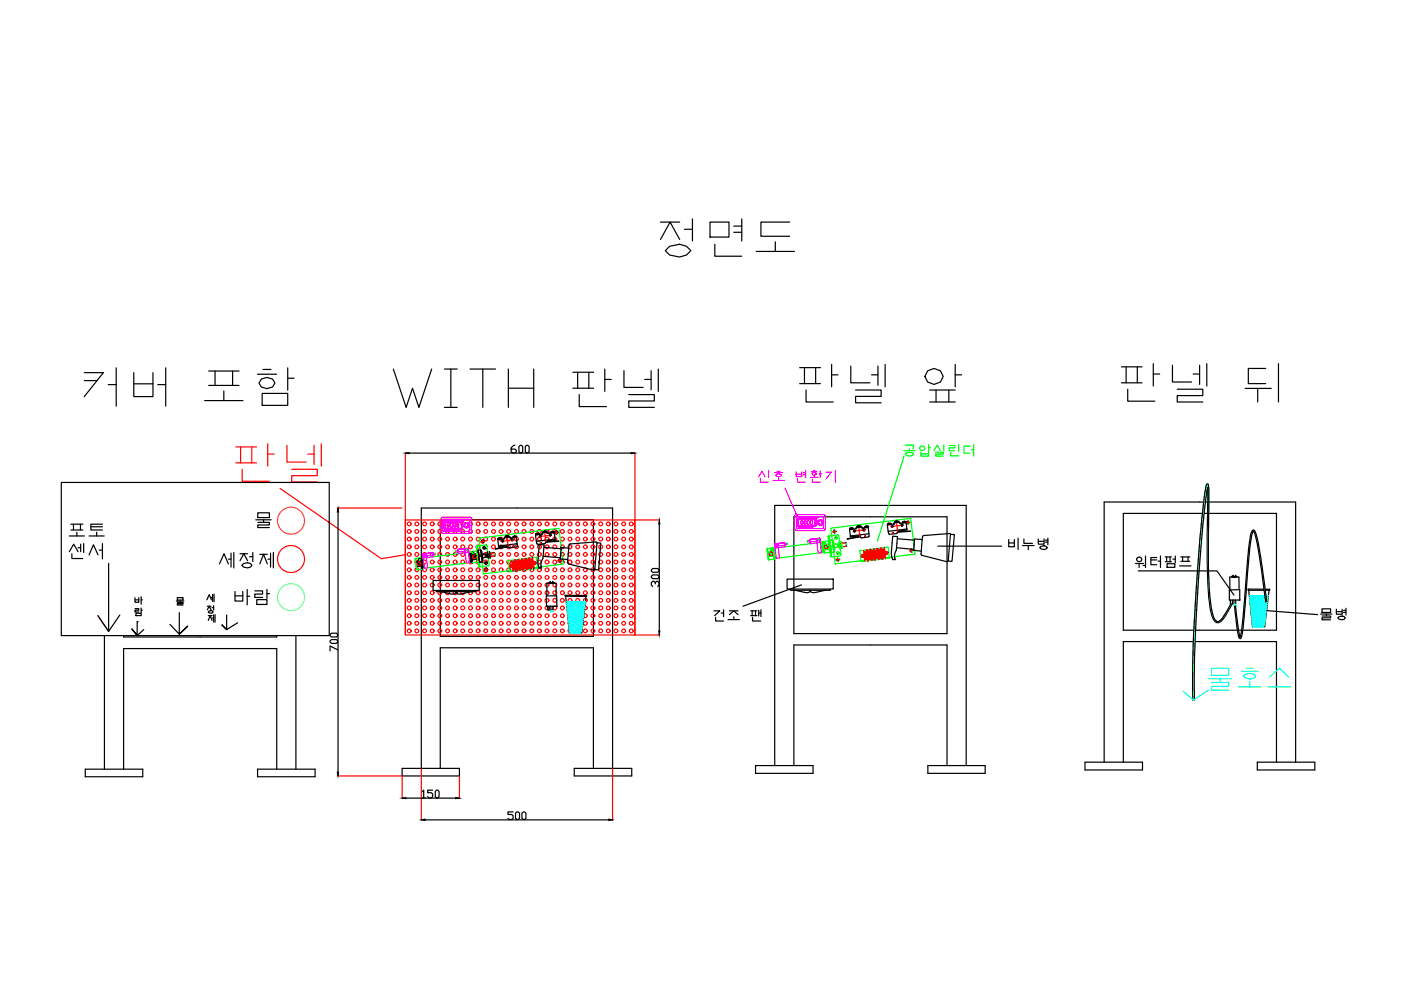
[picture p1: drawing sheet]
<svg xmlns="http://www.w3.org/2000/svg" width="297mm" height="210mm" viewBox="0 0 297 210" stroke-linecap="round" stroke-linejoin="round" font-family="sans-serif">
<defs><g id="words">
<g font-size="12.8">
<text x="138.6" y="55.7">정면도</text>
<text x="16.6" y="87.5">커버 포함</text>
<text x="82.2" y="87.5">WITH 판넬</text>
<text x="168.3" y="86.8">판넬 앞</text>
<text x="236.4" y="86.4">판넬 뒤</text>
</g>
<text font-size="12.8" fill="#f00" x="48.7" y="103.4">판넬</text>
<text font-size="8.4" fill="#0ff" x="255.1" y="147.5">물호스</text>
<g font-size="6.6">
<text x="13.4" y="119.6">센서</text>
<text x="45.2" y="121.7">세정제</text>
<text x="48.7" y="129.5">바람</text>
</g>
<text font-size="5.7" fill="#0f0" x="190.5" y="98.1">공압실린더</text>
<text font-size="5.7" fill="#f0f" x="159.5" y="103.4">신호 변환기</text>
<g font-size="5.7">
<text x="13.4" y="115">포토</text>
<text x="212.7" y="117.8">비누병</text>
<text x="239.5" y="121.7">워터펌프</text>
<text x="150.3" y="133">건조 팬</text>
<text x="278.7" y="132.6">물병</text>
</g>
<g font-size="4.9">
<text x="107.2" y="97.4">600</text>
<text x="140.8" y="125.6" transform="rotate(-90 140.8 125.6)">300</text>
<text x="88.2" y="170.4">150</text>
<text x="106.5" y="175">500</text>
</g>
<g font-size="4.4">
<text x="27.5" y="131.6">람</text>
<text x="36" y="129.5">물</text>
<text x="42.7" y="128.8">세</text>
<text x="43" y="133">제</text>
<text x="72.3" y="139.3" transform="rotate(-90 72.3 139.3)">700</text>
</g>
</g></defs>
<!-- layer: 0 -->
<g fill="none" stroke="#000" stroke-width=".25">
<path d="M86.7 96.1h47.1M13 102.3h56.8v32.5h-56.8zM23 119.4v14.5M54.2 110.2h3.3M54.7 108.7h2.4v1h-2.4zM54.7 110.8h2.4v.5h-2.4v.6h2.4M55.9 110.2v.5M71.7 108.6v55.1M88.9 118.6l.2 .2M88.9 118.6l.2 .1M89.2 118.3l.1 .6M89.2 118.3l.3 2.4"/>
<path d="M89.3 118.9l-1.2 .2 1.3 .9M89.3 118.9l-1 1.3 1.1-.2M89.3 118.9v.1M89.4 118.5l.3 2M89.5 119.9l-.1 .1M89.5 118.4l.2 2.1M89.6 118.3l.2 2.2M93.3 110.2h32.5v24.7h-32.5zM99.6 117.1l.2 2.2M99.6 117.1l.3 2.2M99.7 117.1l.2 2.2M99.7 117.2l.3 2"/>
<path d="M99.9 116.9l.3 2.5-.1-.7M100 117.6l1.3 .9-1.2 .2 1-1.3zM100.1 118.6v.1M100.2 117.2l-.1 .2M100.3 117.2l-.1 .2M101.3 116.7l.7-.1 .3 2.6-.7 .1zM101.4 116.6l.2 1.3M101.6 117.9l.1 1.3M101.9 116.6l.3 2.6M102 116.9h.1M102 117.9l-.4 .1M102.2 118.9l-.2-2h.2l.2 1.9-.1 .1"/>
<path d="M102.2 118.9h.1M103 117.4v.7M103 117.4l.1 .7M103.2 117.4l.1 .8M103.3 117.4l-1.1 .1M103.3 118.1l-1 .2M103.3 117.1l.2 1.3M103.4 117l.1 .7M103.7 117l.2 1.3M103.8 117.7h-.3l.1 .7M103.8 117l.2 1.3M114.1 118.3l.2-2.8h1.1l-.3 2.9a2.18 2.18 0 0 0-.3 2.1"/>
<path d="M114.1 118.4l-.1 .8 .3 1.2M114.7 113.7h.1M114.7 120l.1 .5-.5-.1M115.1 118l3.7 .3M115.3 116l3.7 .3M120.4 119.3l.1 .2M120.6 116.2l-1.6-.1-.2 2.4 1.6 .1M120.6 115.6l-.3 3.7M120.7 115.5l.2-.2 5.4-.4 .3 .3-.6 5.6-5.5-1.2M126.6 115.1l.8 .1-.5 5.6-.8-.1M139.8 111.1v22.7M168.3 109.6h32.5v24.7h-32.5z"/>
<path d="M189 116.6l.3-2.9 1 .1-.3 2.8M189.1 116.5l-.1 .9 .2 1.2M189.7 118.2l.1 .5-.6-.1M190.1 116.6a2.18 2.18 0 0 0-.3 2M190.1 116.1l3.6 .4M190.2 114.2l3.7 .3M195.5 117.7l5.2 1.4M195.5 114.4l-1.6-.1-.1 1.2-.1 1.2 1.6 .2M195.6 113.8l-.3 3.7 .2 .2M195.8 113.6l-.2 .2M198.8 115.8h13.5M201.1 118.8l-.3 .2"/>
<path d="M201.3 113.1l-5.5 .5M201.3 113.1l.2 .2h.9l-.6 5.7h-.8M201.5 113.4l-.5 5.5M238.2 108.9h32.4v24.7h-32.4zM22.1 134.8v28.3M25.4 130.4l-2.4 3.5-2.3-3.4M26.2 134.8v.3h32.5v-.3M29.1 131.8v3l-1.1-1.4 1.1 1.4 1.4-1.3M29.9 126.5v1.6M38 129.9v4.6l1.8-1.7-1.8 1.7-2-2.1M48 130.4v3.1l-1.1-1.1 1.1 1.1 2.4-1.4M62.7 134.8v28.3"/>
<path d="M89.4 120l.1 .7M91.8 123.1h9.8v2.1h-9.8zM92.5 125.2v.2h8.4v-.2M93.3 125.4l2.3 .6h.7l.4-.6M96.7 125.4a.78 .78 0 0 0 1.3 .5l2.1-.5M115.8 126.3h2.2l.1 2.2h-2.2zM116 126.3v-2.6h1.9v2.6M116.1 128.5v.8h.4v-.8M116.4 123.5v.1l-.1-.1h.2M116.6 123.5v-.2l.1 .2M116.8 128.5v.8h.4v-.8M116.9 123.7h.1"/>
<path d="M116.9 123.7v-.2h.4v.2M116.9 123.5h-.3v.2M117.2 123.5v-.2v.2M117.3 123.5h.2M117.9 128.5h.1M119.9 126.4l4.3 .1-.8 7.7M119.9 126.4h-.1v-.2l4.6 .1v.2h-.2M119.9 126.4l.9 7.8M166.9 122.8h9.8v2.1h-9.8zM167.6 124.9v.3h8.4v-.3M168.4 125.2h.4a4.1 4.1 0 0 0 2.9 .3v-.3M169.9 124l-12.4 4.5"/>
<path d="M171.8 125.2a.89 .89 0 0 0 1.3 .4l2.1-.4M241.3 121h16.7l3.6 5.2M260.6 125.1l2.2-.1v2.2h-2.2zM260.9 127.2v.9h.4v-.9M261 128l-.7 1.2a5.1 5.1 0 0 1-2 2.6h-.2a2.73 2.73 0 0 1-1.1-2.2l-.6-4.6a155.2 155.2 0 0 1-.2-14.5v-1.6a28.4 28.4 0 0 0-.1-6.3 .5 .5 0 0 0-.4 .7l-.7 4.7a414.4 414.4 0 0 0-2.1 38.6v1.9M261.2 128.1a10.2 10.2 0 0 1-2.6 3.8 1.01 1.01 0 0 1-1.5-.9l-.6-2.5-.4-5-.2-4.5 .1-15.6-.5 3.7a388.1 388.1 0 0 0-2.3 40.8l.1 .5M261.2 122.1v.2v-.1h.1M261.4 122.2v-.2l.1 .2M261.6 127.2v.8h.4v-.8M261.7 122.4h.1M261.7 122.4v-.2h.3v.2M261.7 122.2h-.3v.2"/>
<path d="M262 122.2v-.2v.2M262.2 122.2h.1M262.7 127.2h.1M262.7 125v-2.6h-2l.1 2.7M264.8 125.2h4.3l-1 7.7M264.8 125.2h-.2v-.3h4.6v.3h-.1M264.8 125.2l.8 7.7M268.4 127.6l-.4-2.7a66.9 66.9 0 0 0-2.1-12l-.2-.3a21.2 21.2 0 0 0-.9 6.2l-.8 9.8a25.5 25.5 0 0 1-.9 6.8h-.2a1.95 1.95 0 0 1-.5-1.7l-.7-5.6M268.6 129.5l10.8 .8M268.6 127.6a104.1 104.1 0 0 0-2.4-14.6l-.4-.6a1.84 1.84 0 0 0-.8 1.7l-.5 4.5-1.1 13.4-.5 3.1-.4-2-.6-5.1M18.1 163.1h12.2v1.6h-12.2zM26.2 163.1v-25.6h32.5v25.6"/>
<path d="M54.6 163.1h12.2v1.6h-12.2zM85.3 162.9h12.1v1.6h-12.1zM86.1 169.2h10.5M89.3 162.9v-55.2h40.6v55.2M90.1 173.8h39M93.3 162.9v-25.6h32.5v25.6M121.8 162.9h12.1v1.6h-12.1zM160.2 162.3h12.2v1.7h-12.2zM164.3 162.3v-55.1h40.6v55.1M168.3 162.3v-25.5h32.5v25.5M196.7 162.3h12.2v1.7h-12.2zM230 161.6h12.2v1.7h-12.2z"/>
<path d="M234.1 161.6v-55.2h40.6v55.2M238.2 161.6v-25.6h32.4v25.6M266.6 161.6h12.2v1.7h-12.2z"/>
<circle cx="88.8" cy="119.5" r=".32"/>
<circle cx="89" cy="118.7" r=".23"/>
<circle cx="89" cy="118.7" r=".19"/>
<circle cx="89" cy="118.7" r=".11"/>
<circle cx="100.2" cy="117.3" r=".23"/>
<circle cx="100.2" cy="117.3" r=".19"/>
<circle cx="100.2" cy="117.3" r=".11"/>
<circle cx="100.6" cy="118.1" r=".32"/>
<circle cx="102.3" cy="114.8" r=".32"/>
<circle cx="102.3" cy="114.8" r=".19"/>
<circle cx="102.6" cy="116.2" r=".28"/>
<circle cx="102.6" cy="116.2" r=".11"/>
<circle cx="103.1" cy="119.4" r=".28"/>
<circle cx="103.1" cy="119.4" r=".11"/>
<circle cx="106.6" cy="114.7" r=".11"/>
<circle cx="108.3" cy="120" r=".11"/>
<circle cx="108.6" cy="114.5" r=".11"/>
<circle cx="113.4" cy="119.3" r=".11"/>
<circle cx="114.6" cy="113.7" r=".11"/>
<circle cx="116.6" cy="113.4" r=".11"/>
<circle cx="118" cy="112.9" r=".32"/>
<circle cx="118" cy="112.9" r=".19"/>
<circle cx="118.7" cy="118.9" r=".32"/>
<circle cx="118.7" cy="118.9" r=".19"/>
<circle cx="103.1" cy="120.8" r=".32"/>
<circle cx="103.1" cy="120.8" r=".19"/>
</g>
<g fill="none" stroke="#0f0" stroke-width=".25">
<path d="M191.7 96.7l-5.7 18M88.1 118.6h.1M88.1 118.4v.8M89.2 118.3l-1.2 .1 .3 2.4 1.2-.1M89.2 118.4h.1M89.3 118.4h.1M89.4 118.4h.1M99.6 117.2l-10.1 1.2M99.6 117.1h.2M99.8 117.1h.1M99.9 116.9l1.2-.1 .3 2.4-1.2 .2M99.9 119.2l-10.1 1.3"/>
<path d="M99.9 116.9v.8M100 119.2l-.1 .1M100.1 119.2h.1M100.2 119.2l-.1 .1M101 115.8h.2l.6 4.4h-.3zM101 116.8l.2 .8M101.1 116.9h.2M101.3 118.5v.7M101.3 118h.1M101.6 114.1l16.9-2.1 .9 7.6-16.9 2.1zM103 115.5l-1.8 .3M103 115.5l.2 .2 .2 1.3"/>
<path d="M103.3 117.1h.1M103.3 117.3l-.1 .1M103.5 118.1l-.2 .1M103.5 120l-1.7 .2M103.5 118.4l.2 1.3-.2 .2M103.8 117l-.5 .1M104 118.4h-.5M104 118.3v.1M104.7 117.2l.2 .8M104.7 117.2l-.9 .1M104.9 118l-1 .1M107.7 118.9l6-.8 .3 2.4-6 .7z"/>
<path d="M162.6 116.3l1.2-.2 .3 2.4-1.2 .2zM162.6 116.5h.1M162.6 116.3l.1 .6 1.3 1M162.9 118.5h.1M163.5 116.5l.2 .2M163.5 116.5l.2 .1M163.8 116.1l.1 .7M163.8 116.3h.1M163.9 116.8l-1.2 .1v.2M163.9 116.8l-1 1.2v.7M163.9 116.8v.1M163.9 116.3h.1"/>
<path d="M164 116.3h.1M164 117.9l-1.2 .1M164 116.3l.3 2M164 117.9l.1 .6M164 116.3l.4 2.1M164 116.3l.3 2.1M164 117.8v.1M164.1 118.4h.1M164.2 118.4h.1M164.2 116.2l-.1 .1M164.2 116.2l.2 2.2M164.3 118.3l-.1 .1"/>
<path d="M164.3 118.3v.1M164.3 118.4h.1M164.4 118.3v.1M174.2 115l-10 1.2M174.2 115h.1M174.2 115l.2 2.2M174.2 115l.3 2.2M174.2 115l.1 .1M174.3 115.1l.3 2M174.4 115l-.1 .1M174.4 115h.1M174.4 117.2l-10 1.2"/>
<path d="M174.5 114.8l1.2-.1 .3 2.4-1.2 .1zM174.5 117.2h.1M174.5 117.1l-.1 .1M174.5 114.8l.1 .7M174.6 115.5l1.3 .9v.7M174.6 115.5l-.1 .1M174.6 117.1h.1M174.6 117.1l-.1 .1M174.7 117.1h.1M174.7 116.5v.1M174.7 116.6l.1 .6M174.8 117.1l-.1 .1"/>
<path d="M174.8 115.1l-.1 .1M174.9 115.1l-.1 .2M175.6 113.7l.2-.1 .6 4.5h-.3zM175.6 114.7l.1 .6-1 1.3M175.7 114.8h.2M175.8 115.4l-1.2 .1M175.8 113.6l1.8-.2 .2 .2 .5 4-.2 .2M175.9 116.3l-1.2 .3M175.9 114.6l.7-.1 .3 2.6-.7 .1zM175.9 115.9h.1M176 114.5l.2 1.3M176.1 112l17-2.1 .9 7.6-16.9 2.1z"/>
<path d="M176.2 115.8l.1 1.3M176.5 114.5l.3 2.6M176.6 114.7l.1 .1M176.6 115.8h-.4M176.8 116.8l-.2-2.1 .1 .1 .3 1.9-.1 .1M176.8 116.8h.1M177.5 115.3l.1 .7M177.6 115.3l.1 .7M177.8 115.3l-1 .1M177.9 114.9h.5l.2 1.4h-.5zM177.9 116l-1 .2M177.9 115.2h-.1l.1 .8h.2"/>
<path d="M178.1 117.9l-1.7 .2M178.3 114.9l.2 1.3M178.4 115.6h-.3M179.3 115l.2 .8M179.3 115l-.9 .2M179.5 115.8l-1 .2M179.5 115.8h.1M182.3 116.8l6-.8 .3 2.3-6 .8zM189.3 111.6h.1M88.2 120.1l.1 .7M88.3 120.6h.1M89.5 120.5h.1"/>
<path d="M89.6 120.5h.1M89.8 120.5h-.2"/>
<circle cx="163.4" cy="117.4" r=".32"/>
<circle cx="163.6" cy="116.5" r=".23"/>
<circle cx="163.6" cy="116.5" r=".19"/>
<circle cx="163.6" cy="116.5" r=".11"/>
<circle cx="174.8" cy="115.2" r=".23"/>
<circle cx="174.8" cy="115.2" r=".19"/>
<circle cx="174.8" cy="115.2" r=".11"/>
<circle cx="175.2" cy="115.9" r=".32"/>
<circle cx="176.9" cy="112.7" r=".32"/>
<circle cx="176.9" cy="112.7" r=".19"/>
<circle cx="177.2" cy="114" r=".28"/>
<circle cx="177.2" cy="114" r=".11"/>
<circle cx="177.7" cy="118.7" r=".32"/>
<circle cx="177.7" cy="117.3" r=".28"/>
<circle cx="177.7" cy="118.7" r=".19"/>
<circle cx="177.7" cy="117.3" r=".11"/>
<circle cx="181.2" cy="112.6" r=".11"/>
<circle cx="182.9" cy="117.8" r=".11"/>
<circle cx="183.2" cy="112.3" r=".11"/>
<circle cx="188" cy="117.2" r=".11"/>
<circle cx="189.2" cy="111.6" r=".11"/>
<circle cx="191.2" cy="111.3" r=".11"/>
<circle cx="192.6" cy="110.8" r=".32"/>
<circle cx="192.6" cy="110.8" r=".19"/>
<circle cx="193.3" cy="116.7" r=".32"/>
<circle cx="193.3" cy="116.7" r=".19"/>
</g>
<g fill="none" stroke="#f00" stroke-width=".25">
<path d="M176.7 112.7l-.2 .1M176.8 112.3l.1 .3M176.9 112.7v.1M176.9 112.9l.1 .2M177 112.7h-.2M177.1 114.1h.1M177.2 114.1h.2M177.2 118.7h.3M177.2 114v.2M177.2 113.9v.1M177.3 112.7h-.3M177.5 118.7h.2"/>
<path d="M177.6 117.1v.4M177.6 118.3v.2M177.6 118.6v.2M177.6 118.8l.1 .3M177.7 117.3h-.3M177.7 117.3h.1M178.1 118.6l-.3 .1M180.9 112.6h.3M181.1 112.4v.1M181.1 112.6v.2M181.4 112.6h-.2M182.5 117.9h.3h-.2"/>
<path d="M182.8 117.9h.2M182.8 117.5v.3M182.8 117.7v.2M182.8 118l.1 .1M182.8 118l.1 .2M183 112.4h.2M183.1 112.2v.2M183.2 112.5v.1M183.3 112.3l-.1 .1M187.7 117.3l.2-.1-.1 .1M188 117.2h.2M188 116.9v.3v-.2"/>
<path d="M188 117.2v.1M188 117.3v.1M188 117.3v.3M188.3 117.2h-.2M189.1 111.4l.1 .1M189.2 111.6h.1M189.2 111.7v.1M189.2 111.6h-.2M191 111.4h.1M191.2 111.3v.3M191.2 111.2v.1M191.4 111.4h-.2"/>
<path d="M192.4 110.8h-.3M192.4 110.8h.2M192.5 110.4v.2M192.5 110.7v.2M192.5 111l.1 .2M192.7 110.8h.2M193.1 116.8h-.2M193.2 116.3l.1 .3M193.3 116.7v.2M193.3 116.9v.3M193.3 116.7l-.1 .1M193.4 116.7h.3"/>
</g>
<g fill="none" stroke="#f00" stroke-width=".25">
<path d="M85.9 110.3h48.7v24.3h-48.7zM88.7 119.1a.4 .4 0 0 1 .5 .3 .4 .4 0 0 1-.3 .5 .4 .4 0 0 1-.5-.4M100.6 117.7a.4 .4 0 0 0-.4 .4 .4 .4 0 0 0 .5 .4 .4 .4 0 0 0 .3-.6M102.6 116l-.1 .3 .3-.2M103 119.2v.3l.2-.1M104.8 117.2l-1.5 .2M104.9 117.9l-1.6 .2M106.6 114.6l-.1 .2 .2-.1M108.2 119.8v.3l.2-.2M108.5 114.3v.3l.2-.2M113.4 119.2l.1 .2-.2-.1M114.6 113.6l-.1 .2 .3-.1"/>
<path d="M116.6 113.3v.3l.2-.2M163.3 117a.4 .4 0 0 1 .5 .3 .4 .4 0 0 1-.3 .5 .4 .4 0 0 1-.5-.4M175.2 115.5a.4 .4 0 0 0-.4 .5 .4 .4 0 0 0 .5 .3 .4 .4 0 0 0 .3-.5M177.2 113.9l-.1 .3 .3-.2M177.6 117.1v.3l.2-.2M179.4 115.1l-1.6 .2M179.5 115.8l-1.6 .2M181.1 112.5v.2l.2-.1M182.8 117.7v.3l.2-.2M183.1 112.2v.3l.2-.2M188 117.1l.1 .2-.2-.1M189.2 111.4l-.1 .3 .3-.1"/>
<path d="M191.2 111.2l-.1 .2 .3-.1"/>
</g>
<!-- layer: HIDDEN -->
<path d="M101.6 119l-.3 .1M103.8 117.3h-.5M103.9 118.1h-.4M176.2 116.9h-.3M178.4 115.2h-.5M178.5 116h-.4" fill="none" stroke="#ff0" stroke-width=".25"/>
<!-- layer: THIN -->
<g fill="none" stroke="#0f0" stroke-width=".25">
<path d="M89 118.6l.1 .1h-.2M92.3 117.3l.1 .3M92.3 117.3l.1 .1M96.6 116.7v.2M96.6 116.9v.1M98.8 116.5h.2l-.1 .1M100.2 117.2l-.1 .2 .2-.1M163.6 116.4l.1 .2h-.2M166.9 115.3v-.1l.1 .1M166.9 115.3l.1 .2M171.2 114.6v.2v-.2M171.2 114.8v.1"/>
<path d="M173.4 114.4h.2l-.1 .1M174.8 115.1l-.1 .1h.2"/>
</g>
<!-- layer: PHANTOM -->
<g fill="none" stroke="#f0f" stroke-width=".25">
<path d="M89.7 118h.1M89.7 118.3h.1M89.9 117.7h.1M89.9 117.6v.1M89.9 117.6h.1M89.9 117.6l.2 .1M90 117.6v.1M90 117.6h-.1M90 117.6h.1M90.1 117.7h.1M90.1 117.7h-.1M90.1 117.6l-.2 .1"/>
<path d="M90.1 117.6h.1M90.1 117.6v.1M90.3 117.4l.2 .9M90.4 118.3l1.4-.2-.1-.9-2.1 .2 .1 .9M90.4 118.2l-.7 .1M90.9 117.2h.1M91 117.2h.4M91 117.2h.1M91 117.2h-.1M91.4 117.2h.1M91.7 117.2l-2.1 .2 .4 3.1 .7-.1-.4-3M91.7 117.2l-1.3 .2"/>
<path d="M91.7 117.3h.2v.4l-1.5 .2M92.3 117.3l-.4 .1M92.3 117.6h-.4M97 116.7l-.4 .1M97 117l-.4 .1M97.2 116.6h-.2v.5l1.6-.2M97.5 116.4h.1M97.5 116.4h.4M97.9 116.4h.1M98.4 116.4l-1.3 .2M98.5 116.3l.1 .9M98.5 116.3l-1.4 .2"/>
<path d="M99 116.5h.1M99.2 116.3l.4 3-.7 .1-.4-3.1M99.2 116.2l-2.1 .3 .1 .9 1.4-.2M99.2 116.2l.1 1M99.2 116.3h-.7M99.3 116.8h.1M99.3 117.2h.1M99.3 117.1l-.7 .1M164.3 115.8h.1M164.3 116.2h.1M164.5 115.5v.1M164.5 115.5h.1"/>
<path d="M164.5 115.5h.2M164.5 115.5l.1 .2-.1-.1M164.5 115.6h.1M164.6 115.5h.1M164.6 115.5l-.1 .1M164.7 115.5h.1M164.7 115.5l-.1 .1M165 116.1l1.4-.1-.1-1-2.1 .3 .1 .9M165 116l-.7 .1M165.1 116.1l-.2-.9 .2 .9M165.5 115.1h.1M165.6 115.1h.3"/>
<path d="M165.6 115.1h.1M165.6 115.1h-.1M165.9 115.1h.1M166.3 115.1l-2.1 .2 .4 3.1 .7-.1-.4-3.1M166.3 115.2h.2v.4l-1.5 .2M166.3 115.1l-1.3 .2M166.9 115.2h-.4M166.9 115.5h-.4M171.6 114.6l-.4 .1M171.6 114.9h-.4M171.7 114.5h-.1v.4l1.6-.2M172.1 114.3h.1"/>
<path d="M172.1 114.3h.4M172.5 114.3h.1M173 114.3l.1 .8zM173 114.3l-1.3 .1M173.1 114.2l-1.4 .2M173.1 114.2l.7-.1 .4 3.1-.7 .1zM173.6 114.4h.1M173.8 114.1l-2.1 .3 .1 .9 1.4-.2M173.8 114.1l.1 .9M173.9 114.7h.1M173.9 115h.1M173.9 114.9l-.7 .1"/>
<circle cx="90" cy="117.6" r=".22"/>
<circle cx="98.9" cy="116.5" r=".14"/>
<circle cx="98.9" cy="116.5" r=".15"/>
<circle cx="164.6" cy="115.5" r=".23"/>
<circle cx="173.5" cy="114.4" r=".13"/>
<circle cx="173.5" cy="114.4" r=".15"/>
</g>
<!-- layer: 1 -->
<g fill="none" stroke="#f00" stroke-width=".25">
<path d="M108.5 118.8l.1 .8M108.5 119.6v.3M108.5 119.6h.2M108.6 119.8v.3M108.6 119.9l-.3 .1M108.7 119.6h.1M108.8 119.4h.1M108.8 119.8h.1M108.8 119.9h.1M108.8 120h.1M108.8 119.8v.2M108.9 119.8h.1"/>
<path d="M108.9 119.8h-.1M108.9 119.2h.1M108.9 119.2h-.2l.1 .2M108.9 119.2l.1 .1M108.9 119.9h.1M108.9 120h-.1M108.9 119.9v.1M109 119.9h.1M109 119.8h.1M109 119.3h.1M109 119.3v.1h-.2M109 119.9h-.1"/>
<path d="M109 119.8v.1M109 119.9l-.1 .1M109 119.9l.1 .1M109 119.8l.1 .1M109.1 119.9l-.2 .1M109.1 119.8h.1M109.1 119.9h-.1M109.1 119.9h.1M109.1 120h.1M109.1 119.9v.1M109.1 118.7l.1 .8M109.1 119l-.6 .1"/>
<path d="M109.3 119.8l.1 .2v-.2M109.3 119.8h.1M109.3 118.7v.9l-.1-.1h.1zM109.5 119.6h-.3M109.5 119.1h.1M109.5 119.1l.1 .1M109.6 119.9h.1M109.6 119.2v.1M109.6 119.3h.1M109.6 119.2l-.2 .1M109.6 119.7v.1M109.6 119.7h.1"/>
<path d="M109.6 119.1h.1M109.6 119v.1M109.6 119.2h.1M109.6 119.7l.1 .1M109.6 119.9h.2M109.6 119.3l.1 .2M109.7 119.8h.1M109.7 119.7h.1M109.7 119.3h.1M109.7 119.9h.1M109.7 119.3l.1 .1M109.7 119.2l.1 .2"/>
<path d="M109.7 119.2h.1M109.7 119.2l-.1 .1M109.8 119.9h.1M109.8 119.7h.1M109.8 119.4h.1M109.8 119.7l-.1 .2M109.8 119.7l-.1 .1M109.8 119.7l.1 .2M109.9 119.9h.1M109.9 119.8h.1M109.9 118.6v.8h.2M109.9 118.6l.1 .8"/>
<path d="M109.9 118.9l-.6 .1M109.9 119.2h-.2M109.9 119.5h.1M109.9 119.5h.3M110 119.4h.1M110 118.6l.1 .8M110 119.5l-1.5 .2 .1 .5M110.2 119.5h.1M110.3 119h.1M110.3 119.2h.1M110.3 119v.2M110.3 119l.1 .1"/>
<path d="M110.3 119.1l-.1 .1M110.3 119.6h.1M110.3 119.7l.1 .1M110.3 119.8h.1M110.3 119.7h.1M110.3 119.6v.1M110.4 119.8h.1M110.4 119.8v.1M110.4 119.6h.1M110.4 119.6h-.1M110.4 119.1h.1M110.4 118.9v.2"/>
<path d="M110.4 119.7h.1M110.4 119.9h.1M110.4 119.7v.1M110.4 119.6v.1M110.4 119.1v.3M110.4 119.2h.1M110.5 119.8h.1M110.5 119.9h.1M110.5 119.8v.1M110.5 119.6h.1M110.5 119.7h.1M110.5 119.7v.1"/>
<path d="M110.5 119.1l-.1 .1M110.5 119.1h.1M110.5 119.8h-.1M110.6 119.1h.1M110.6 119.8h.1M110.6 119.6h.1M110.6 119.6v.1M110.6 119.7h.1M110.6 118.5l.1 .8M110.6 119.7v.1M110.6 119.1h-.1M110.7 119.4h.1"/>
<path d="M110.7 118.8l-.6 .1M110.7 119.4h.3M110.7 119.3h.1M110.7 118.5v.8M110.7 120h.1M110.8 118.5l.1 .9-.2-.1M111 119.9h.1M111 119.9l-.3 .1M111 119.1h.1M111 119.4h-.5M111 119.6h.1M111.1 119.7l.1 .1"/>
<path d="M111.1 119.7h.1M111.1 119.6v.1M111.1 119.6h.1M111.1 119h-.1v.1M111.1 119h.1M111.1 119.5h.1M111.1 119.9l-.5 .1M111.1 119.5v.1M111.1 119.7v.1M111.2 119.8h.1M111.2 119.6h.1M111.2 119.5h.1"/>
<path d="M111.2 119.1h.1M111.2 119.6v.1M111.2 119.5h-.1M111.2 119.7h.1M111.2 119l.1 .1h-.1M111.2 119.5l.1 .1M111.2 119h.1M111.3 119.8h.1M111.3 119.6h-.1M111.3 119.6h.1M111.3 119.2h.1M111.3 119.6l-.1 .1"/>
<path d="M111.3 119.7h.1M111.3 119.5h.1M111.3 119.7v.1M111.3 118.4l.2 .8M111.3 119.6v.1M111.4 118.7l-.6 .1M111.4 119.3h.1M111.5 119.2h.1M111.5 119.9h.1M111.5 118.4v.9zM111.5 119.3l1.6-.1 .1 .5-1.6 .2M111.7 119.3h.1"/>
<path d="M111.7 119.9h.1M111.7 119.9v.8M111.7 119.3h-.3M111.7 119.9l.1 .8M111.7 119.9h-.2l.1 .8M111.7 119.9h-.2M111.8 119.6h.1M111.8 119.5h.1M111.8 119.5v.1M111.8 119.6l.1 .1M111.8 119.5l.1 .1M111.8 119.4l.2 .1"/>
<path d="M111.8 119.4h.1M111.8 119.1h.1M111.8 118.9l.3 .1-.2 .1M111.8 118.9l-.1-.1 .1 .3M111.8 118.9h.1M111.9 119.6h.1M111.9 119.7h.1M111.9 119.4h.1M111.9 119.4h.2M111.9 119.4h-.1M111.9 119.5h.1M111.9 119.1h.1"/>
<path d="M112 119.7h.1M112 118.9h.1M112 119.6h.1M112 119.5h.1M112 119.4h.1M112 119.4v.3M112 119.4v.1M112.1 119.6h.1M112.1 119.4h.1M112.1 119.4v.1M112.1 119.5h.1M112.1 118.3l.1 .8"/>
<path d="M112.1 119.5v.1M112.1 118.6l-.6 .1M112.2 119.1h.1M112.2 119.2h.1M112.2 119.4l.2 .2v-.2M112.2 119.4h.1M112.2 119.8h.3M112.2 118.3l.2 .8M112.2 119.4h.2M112.3 118.3l.1 .8M112.4 119.1h-.2M112.4 119.4h.1"/>
<path d="M112.4 119.2h.1M112.4 119.9h.1M112.4 119.9l-.1-.1 .1 .9M112.4 119.9h-.1l.1 .8M112.4 119.2h-.2M112.4 119.9l.2 .8M112.4 119.9l.1 .8M112.5 119.8h.1M112.6 119.4h.1M112.6 119.5h.1M112.6 119.4v.1M112.6 118.9h.1"/>
<path d="M112.6 118.9v.1M112.6 119.6h.1M112.6 119.5v.1M112.6 119h.1M112.6 119.3h.1M112.7 118.8h-.2l.1 .1M112.7 119.4h.1M112.7 119.6h.1M112.7 119.4l-.1 .1M112.7 119.3h.1M112.7 118.8h.1M112.7 118.9h.1"/>
<path d="M112.7 118.9l-.1 .1M112.7 118.8l.1 .2-.1-.1M112.7 119.5h.1M112.7 119.5h-.1M112.7 119.4l.1 .1M112.8 119.6h.1M112.8 119.5l-.2 .1M112.8 119.3h.1M112.8 119.3v.1M112.8 119.9l-.1 .2M112.8 119.9h.1M112.8 119.3l-.2 .1"/>
<path d="M112.8 119.4h-.1M112.8 119.5h.1M112.8 119.4h.1M112.8 119.4v.1M112.9 120h.1M112.9 118.3l.1 .8M112.9 119.7h.3M112.9 119.9h.1M112.9 119.9h-.1M112.9 118.5l-.6 .1M112.9 119.9v.1M113 120h.1"/>
<path d="M113.1 119.1h-.2M113.1 119.7l.1 .9M113.1 119v.3M113.2 119.5v.3M183 116.7l.2 .8M183 117.5l.1 .2M183.1 117.5h.2M183.1 118.1h.3zM183.1 118l.1 .2M183.2 117.7v.3M183.2 117.8l-.3 .1M183.2 118.1l.1 .9"/>
<path d="M183.3 117.5h.1M183.3 118.1h.1M183.3 117.2h.1M183.3 117.2l.1 .1M183.4 117.3h.1M183.4 117.7h.1M183.4 117.7v.1M183.4 117.8h.1M183.4 117.9h.1M183.4 117.8v.1M183.5 117.9h.1M183.5 117.7h.1"/>
<path d="M183.5 117.7h-.1M183.5 117.1h.1M183.5 117.1h-.2v.1M183.5 117.3h-.1M183.5 118.5h.1M183.5 117.7v.1M183.5 117.1l.1 .1M183.5 117.8h.1M183.5 118h.1M183.5 118.4v.1h.1M183.5 118.4h.1M183.5 117.8v.1"/>
<path d="M183.6 117.7h.1M183.6 117.9h.1M183.6 118h.1M183.6 117.2h.1M183.6 117.2v.1h-.1M183.6 118.3h.1M183.6 117.8h.1M183.6 117.8l-.1 .1M183.6 117.8v.1M183.6 118.5h.1M183.6 117.7v.1M183.7 117.7h.1"/>
<path d="M183.7 117.8h.1M183.7 117.7v.1M183.7 117.9h.1M183.7 118.3v-.1l-.2 .2M183.7 118.3h.1M183.7 118.3l-.1 .2M183.7 116.6l.1 .8M183.7 116.9h-.6M183.8 117.4h.1M183.8 117.4v.1M183.8 117.4h.2M183.8 117.7l.3 .1z"/>
<path d="M183.8 118h.1M183.8 118h.3M183.9 117.7h.1M183.9 116.6v.8h-.1h.1zM183.9 118.6l-.6 .1M184 117.4h.1M184 118.1h.1M184 118.1v.8M184 118.1l.1 .8v-.8l-.2-.1 .1 .9M184.1 118h.1M184.1 117h.1M184.1 117v.1"/>
<path d="M184.1 117.7h.1M184.1 117.7l.1 .1M184.1 117.1l.2 .1M184.1 117.2h.1M184.1 117.1l-.1 .1M184.1 118.3h.3M184.2 117.8h.1M184.2 117.6h.1M184.2 117h.1M184.2 117.6l-.1 .1M184.2 117.1h.1M184.2 116.9v.1"/>
<path d="M184.2 117.6h.2M184.2 117.8h.2M184.2 117l.1 .1M184.2 117.7h.1M184.2 117.1v.1M184.2 117.2l.1 .2M184.3 117.7h.1M184.3 117.8h.1M184.3 117.7h-.1M184.3 117.2h.1M184.3 118.3l.2-.2-.1 .2M184.3 118.3h.1"/>
<path d="M184.3 117.1l.1 .1M184.3 117.1h.1M184.4 117.7h.1M184.4 117.8h.1M184.4 117.7h-.1M184.4 117.6h.1M184.4 117.2h.1M184.4 118v.2M184.4 118.3h.1M184.4 117.6l-.1 .1M184.4 118.4h.1M184.4 117.6v.2"/>
<path d="M184.4 117.6v.1M184.4 118.4v.1M184.4 117.7v.1M184.4 116.5l.1 .8h.2M184.4 118.3l-.1 .2v-.2M184.4 117.1h-.1M184.5 116.5l.1 .8M184.5 116.8l-.6 .1M184.5 118.3h.1M184.5 117.4h.1M184.6 117.3h.1M184.6 118h.1"/>
<path d="M184.6 116.5l.1 .8M184.6 118h.2M184.6 117.4l-1.5 .2 .1 .5 1.5-.1M184.7 118h.1l.1 .8M184.7 118h.1M184.7 118v.8M184.7 118l.1 .8M184.7 118.5l-.6 .1M184.7 117.3l.1 .1M184.7 117.3l-.2 .1M184.8 117.4h.1M184.8 118h.1"/>
<path d="M184.9 116.9h.1M184.9 117.1l.1 .1zM184.9 116.9v.2M184.9 117.9l-.1 .1M184.9 117l-.2 .1M184.9 118.2h.1M184.9 117.5h.1M184.9 117.6l.1 .1M184.9 117.7h.1M184.9 117.6h.1M184.9 117.1h.1M184.9 117.5v.1"/>
<path d="M185 117.7h.1M185 117.5h-.1M185 116.9l.1 .1M185 116.9h.1M185 116.8v.1M185 117.6h.1M185 117v.2M185 117h.1M185 117.6v.1M185 117.5v.1M185 117.4v.1M185 117.4h.1"/>
<path d="M185 117.4l.1 .1M185.1 117.7h.1M185.1 117.5h.1M185.1 117.6h.1M185.1 117v.2l-.1-.1M185.1 117h.1M185.1 118.1l-.1 .2h.1M185.1 118.1h.1M185.1 117.7h-.1M185.1 117.6v.1M185.1 118.2v.1M185.1 118v.1"/>
<path d="M185.2 118.3h.1M185.1 118.3l.1 .1M185.2 117h.1M185.2 117.7h.1M185.2 117.5h.1M185.2 117.5v.1M185.2 118.1h-.1M185.2 118.1h.1M185.2 117.6h.1M185.2 118.2v.1M185.2 118.2h.1M185.2 118.2h.2"/>
<path d="M185.2 117.6v.1M185.2 117h-.1M185.3 117.3h.2M185.3 118.1h.1M185.3 116.7l-.6 .1M185.3 118.1l-.1 .1M185.3 117.2h.2l-.2-.8v.8M185.3 117.2h.1M185.3 117.2l-.1-.8 .1 .8M185.4 117.9h.1h-.1l.1 .8zM185.5 118.5h-.6M185.5 117.9h.1"/>
<path d="M185.5 117.9l.1 .8M185.5 117.8h.1M185.5 117.8l-.2 .1M185.6 117h.1M185.6 117h.2M185.6 117.2l-.5 .1M185.6 117.5h.1M185.7 117.6h.1M185.7 117.5v.1M185.7 117.4h.1M185.7 116.9h-.2l.1 .1M185.7 116.9h.1"/>
<path d="M185.7 117.6l.1 .1M185.7 117.8l-.5 .1M185.7 117.4v.1M185.8 117.5h.1M185.8 117.4h.1M185.8 117.4v.1M185.8 116.8h.1M185.8 116.8l-.1 .1M185.8 117h.1M185.8 118.1h.1M185.8 117.7h.1M185.8 116.8v.1"/>
<path d="M185.8 117.5v.1M185.8 117.4h-.1M185.8 117.6h.1M185.8 116.9l.1 .1h-.1M185.8 116.9h.1M185.8 118.1v.2l.1-.1M185.8 117.1h.1M185.8 118v.1M185.8 118h.2v.1M185.8 118h.1M185.9 117.6h.1M185.9 117.6l-.1 .1"/>
<path d="M185.9 117.4h.1M185.9 117.5h.1M185.9 118.2h.1M185.9 117.4v.2M185.9 116.3l.2 .8M186 118.1h.1M186 116.6l-.6 .1M186 116.3l.1 .8M186 118.1l-.1 .1M186 117.2h.1M186.1 117.1h.1M186.1 117.8h.1"/>
<path d="M186.1 116.3l.1 .8M186.2 117.1h-.1M186.2 118.3l-.6 .1M186.3 117.2h.1M186.3 117.8h.1M186.3 117.8v.8M186.3 117.2h-.3M186.3 117.8l.1 .8M186.3 117.8h-.2l.1 .8M186.3 117.7h.1M186.3 117.7l-.2 .1M186.4 117.4h.1"/>
<path d="M186.4 117.4v.1M186.4 117.5h.1M186.4 117.4h.2M186.4 117.3h.2M186.4 117.3h.1M186.4 116.9h.1M186.4 116.9v-.2l.2 .2h-.1M186.5 117.5h.1M186.5 117.3h.1M186.5 118.1h.1M186.5 117.5v.1M186.5 117.3h-.1"/>
<path d="M186.5 117.6h.1M186.5 117.4h.1M186.5 116.9h.1M186.5 118v.2l.1-.1M186.5 118h.1M186.6 117.6h.1M186.6 117.4h.1M186.6 117.3h.1M186.6 116.8h.1M186.6 117.9h.1M186.6 117.9l.1-.1v.2M186.6 117.4v.1"/>
<path d="M186.6 117.9l-.1 .1M186.6 117.5v.1M186.6 117.3l.1 .1M186.6 117.5h.1M186.6 118.1h.1M186.6 117.3v.2M186.7 117.4h.1M186.7 117.4l-.1 .1M186.7 118h.1M186.7 116.2l.1 .8M186.7 116.2l.1 .8h.1M186.7 117.1h.1"/>
<path d="M186.7 116.5l-.6 .1M186.7 118l-.1 .1M186.8 117h.1M186.8 117.1h.1M186.8 117.3l.2 .2zM186.8 117.3h.1M186.8 117.7h.3M186.8 116.2l.1 .8M186.9 116.2v.8M186.9 117.7h.1h-.1l.1 .8zM186.9 117h-.1M186.9 118.3h-.5"/>
<path d="M187 117.1h.1M187 117.7h.1M187 117.1h-.2M187 117.7l.1 .8M187 117.7l.2 .8M187.1 117.7h.1M187.2 117.4h.1M187.2 117.3h.1M187.2 116.8h.1M187.2 116.6v.2M187.2 117.2h.1M187.2 116.6h.1"/>
<path d="M187.2 117.2v.2M187.2 117.3v.1M187.3 117.3h.1M187.3 116.6v.1M187.3 116.6h.1M187.3 116.8h.1M187.3 118h.1M187.3 117.4h.1M187.3 117.4h-.1M187.3 116.7l.1 .2-.1-.1M187.3 117.2h.1M187.3 116.7h.1"/>
<path d="M187.3 117.3l.1 .1M187.4 117.4h.1M187.4 117.4h-.2M187.4 117.2h.1M187.4 117.8l-.1 .2M187.4 117.8h.1M187.4 117.2h-.2M187.4 117.3h.1M187.4 117.3v.1M187.4 117.2v.1M187.5 118h.1M187.5 118h-.2"/>
<path d="M187.5 117.9v.1M187.5 117.9h.1M187.5 116.1l.1 .9M187.5 117.6h.1M187.5 117.8h.1M187.5 117.8h-.1M187.5 117.6h.3M187.5 116.4l-.6 .1M187.5 117.8v.1M187.6 117.9h.1M187.7 117v.6l-1.5 .1M187.7 117l-1.6 .2"/>
<path d="M187.7 117h-.2M187.7 117.6l.1 .9M187.7 116.9v.3M187.7 117.4l.1 .3M187.7 118.2l-.6 .1M108.5 120.2h.3zM108.5 120.1l.1 .2M108.6 120.2l.2 .9M108.8 120.2h.1M108.9 120h.1M108.9 120.6h.1M108.9 120.5v.2l.2-.1"/>
<path d="M108.9 120.5h.1M109 120h.1M109 120.4h.1M109.1 120.6h.1M109.1 120.5v-.2l-.2 .2M109.1 120.5h.1M109.1 120.5v.1M109.3 120.2h.1M109.4 120.7l-.7 .1M109.4 120.2h.1M109.4 120.2l.2 .8M109.5 120.2h-.2l.1 .8"/>
<path d="M109.5 120.1l-.3 .1M109.6 120.4h.3M109.7 120.4l.2-.2v.2M109.7 120.4h.1M109.7 120.5h.1M109.7 120.4v.1M109.8 120.2v.1M109.8 120.4v.1M109.8 120.5h.1M109.8 120.5v.1M109.9 120.4h.1M109.9 120.4l-.2 .2v-.1"/>
<path d="M110 120.1h.1M110 120.1h.2M110 120.4h-.1M110.1 120.2l.1-.1 .1 .8M110.1 120.2h.1M110.1 120.2l.1 .8M110.1 120.1l-1.5 .1M110.1 120.7h-.6M110.2 120.1h.1M110.3 120l-.1 .1M110.3 120.3h.1M110.5 120.2l-.1 .3 .1-.1"/>
<path d="M110.5 120.2h.1M110.5 120.1v.1M110.5 120.4h.1M110.5 120.3v.1M110.5 120.4l.1 .1M110.6 120.4h.1M110.6 120.3h-.1M110.6 120.3v.1M110.6 120.3h.1M110.6 120.3h.2M110.7 120.2h.1M110.7 120.2h-.2"/>
<path d="M110.7 120.2l-.1 .1M110.9 120.6h-.6M111 120l-.2 .1 .1 .7-.1-.8h.2v.8M111 120h.1M111 120l.1 .8M111.2 120.2h.1M111.2 120.2v.2l.1-.1M111.3 120.1l-.1 .1M111.3 120.1h.1v.1M111.3 120.1h.1M111.3 120.3h.1M111.4 120.2h.1"/>
<path d="M111.4 120.2l-.1 .1M111.6 120.5h-.6M111.9 120.2v.1l.2-.1M111.9 120.2h.1M112 120h.1M112 120l.1-.1v.2M112 120l-.1 .2M112.1 120.2h.1M112.1 120.1h.1M112.1 120.1v.1M112.4 120.4l-.6 .1M112.7 120.2h.1"/>
<path d="M112.7 120.1h.1M112.7 120.1v.1M112.9 120.1l-.2 .1M112.9 120.1h.1M112.9 120v.1M113.2 120.3l-.7 .1"/>
<circle cx="108.9" cy="119.3" r=".19"/>
<circle cx="109" cy="119.9" r=".13"/>
<circle cx="109.3" cy="119.9" r=".14"/>
<circle cx="109.6" cy="119.2" r=".18"/>
<circle cx="109.7" cy="119.8" r=".14"/>
<circle cx="110.4" cy="119.1" r=".19"/>
<circle cx="110.5" cy="119.7" r=".15"/>
<circle cx="111.2" cy="119" r=".19"/>
<circle cx="111.2" cy="119.6" r=".13"/>
<circle cx="111.9" cy="119" r=".18"/>
<circle cx="112" cy="119.5" r=".14"/>
<circle cx="112.3" cy="119.5" r=".15"/>
<circle cx="112.7" cy="118.9" r=".19"/>
<circle cx="112.7" cy="119.4" r=".14"/>
<circle cx="113.4" cy="119.4" r=".16"/>
<circle cx="113.4" cy="119.4" r=".29"/>
<circle cx="182.9" cy="117.9" r=".16"/>
<circle cx="182.9" cy="117.9" r=".28"/>
<circle cx="183.4" cy="117.2" r=".2"/>
<circle cx="183.6" cy="117.8" r=".13"/>
<circle cx="183.6" cy="118.4" r=".19"/>
<circle cx="183.9" cy="117.8" r=".14"/>
<circle cx="184.2" cy="117.1" r=".18"/>
<circle cx="184.3" cy="117.7" r=".13"/>
<circle cx="184.4" cy="118.3" r=".19"/>
<circle cx="185" cy="117" r=".2"/>
<circle cx="185.1" cy="117.6" r=".14"/>
<circle cx="185.1" cy="118.2" r=".19"/>
<circle cx="185.7" cy="116.9" r=".2"/>
<circle cx="185.8" cy="117.5" r=".14"/>
<circle cx="185.9" cy="118.1" r=".19"/>
<circle cx="186.5" cy="116.8" r=".18"/>
<circle cx="186.5" cy="117.4" r=".15"/>
<circle cx="186.6" cy="118" r=".2"/>
<circle cx="186.9" cy="117.4" r=".14"/>
<circle cx="187.3" cy="116.7" r=".2"/>
<circle cx="187.3" cy="117.3" r=".14"/>
<circle cx="187.4" cy="117.9" r=".19"/>
<circle cx="188" cy="117.2" r=".16"/>
<circle cx="188" cy="117.2" r=".29"/>
<circle cx="108.3" cy="120" r=".29"/>
<circle cx="108.3" cy="120" r=".16"/>
<circle cx="109" cy="120.5" r=".18"/>
<circle cx="109.8" cy="120.4" r=".2"/>
<circle cx="110.5" cy="120.3" r=".19"/>
<circle cx="111.3" cy="120.2" r=".19"/>
<circle cx="112" cy="120.1" r=".2"/>
<circle cx="112.8" cy="120" r=".19"/>
</g>
<!-- layer: PHA -->
<path d="M107.4 115.8h.3M107.7 115.7l-.3 .2v-.1l.1 .1M107.7 115.7v.1v-.1M115.7 114.7v.2v-.2l.3 .2M116 114.7v.2v-.2M116 114.7l-.3 .2M182 113.6l.3 .1M182.3 113.6l-.3 .2v-.2l.1 .2M182.3 113.6v.1v-.1M190.3 112.6v.1v-.1l.3 .1M190.6 112.6v.1v-.1M190.6 112.6l-.3 .1" fill="none" stroke="#000" stroke-width=".25"/>
<!-- layer: OBJ -->
<g fill="none" stroke="#000" stroke-width=".25">
<path d="M105.5 114.4h.1M105.6 114.2h.1M105.7 114.3l-.2 .1 .7-.1M105.8 114.1h.1M106 114.2l.3 .1M106.2 114.1h.1M106.2 114.1l-.7 .1M106.2 114l-.6 .1M106.8 114.2h.1M106.8 114.3l-1.3 .1 .2 1.4M106.9 114l-.1 .2M107 114l1-.2 .2 .3"/>
<path d="M107 114h.1M107.1 113.7h.1M107.1 113.9h.1M107.3 113.8l-.2 .1M107.4 113.6h.1M107.5 115.9l.1-.1h.1l-2.7 .5 2.8-.4M107.6 113.8h.2M107.7 115.8h.1M107.7 115.7l-2 .3v-.2M107.7 115.8l.3 .3M107.7 113.6h.1M107.8 113.6l-.7 .1"/>
<path d="M107.8 113.6h-.6M107.8 113.8l-.7 .1M107.8 113.8h.1M108 113.8h.1M108.2 114.1h.1M108.5 114.3h.1M108.5 114.3l-.1 .2 .3 .2M108.7 114.3l.1 .1-.1 .2M108.8 113.8v.1M108.8 113.9h.7M108.8 113.8h.1M108.8 113.9v.1"/>
<path d="M109 113.8l-.2 .1M109.1 113.7h.1M109.3 113.8h.2M109.4 113.7h.1M109.4 113.7l-.6 .2M109.4 113.7h-.6M109.5 113.9l.1 1.4-3.9 .5M109.5 113.9l-1.3 .2M109.6 116l-1.6 .2M109.6 115.3l.1 .5M109.7 115.8l-.1 .1M113.6 113.2v.1"/>
<path d="M113.6 113.2h.1M113.7 114.8l.1 .5M113.7 113.3h-.1M113.8 113.1h.1M114 113.3h.3M114.2 113.1h.1M114.2 113.1l-.6 .2M114.2 113.1h-.6M114.3 113.3l-.7 .1M114.3 113.3h.1M114.5 113.6h.2v.3M114.5 113.5l-.1 .2 .1 .2"/>
<path d="M114.6 113.9h-.1M114.9 113.3l-1.4 .1 .2 1.4 4-.5M114.9 113.3h.1M115 113h.1M115 113l-.1 .3M115.1 112.7v.3M115.2 112.7h.1M115.4 112.6h.1M115.5 115.2l-1.5 .2-.2-.1M115.6 112.7l.2 .1-.7 .1 .3-.1M115.7 114.9l2.7-.2-2.7 .2M115.7 114.8l-.2 .4"/>
<path d="M115.7 114.8h.1M115.8 112.7h.1M115.8 112.6l-.6 .1M115.8 112.7l-.7 .1M115.8 112.7v.2M116 114.8l-.1-.1-.1 .2M116 112.9h.1M116 112.8l-1 .2M116 112.8l.2 .3M116.2 113.1l1.3-.2 .2 1.4M116.2 113.1h.1M116.8 112.8h.1"/>
<path d="M117 112.9l-.2 .1M117.1 112.7h.1M117.3 112.8l.2 .1-.7 .1M117.4 112.7h.1M117.4 112.7l-.6 .2v-.1M117.4 112.7l-.6 .1M117.5 112.9h.1M117.7 114.3v.2l-2 .2M180.1 112.2l.1 .1M180.2 112.1h.1M180.3 112.2h-.2h.7M180.4 111.9h.1"/>
<path d="M180.6 112.1l.2 .1M180.8 112h.1M180.8 111.9l-.6 .1M180.8 112l-.7 .1M181.4 112.1h.1M181.5 111.9l-.1 .2-1.3 .2 .2 1.3M181.6 111.9l1-.2 .2 .2M181.6 111.9h.1M181.7 111.6h.1M181.7 111.7v.1M181.9 111.7h-.2M182 111.5h.1"/>
<path d="M182.2 111.6l.2 .1M182.3 113.6h.1M182.3 113.6l-2 .2v-.2M182.3 113.7l-.1-.1-.1 .2M182.3 113.6l.3 .4M182.3 111.5h.1M182.4 113.7l-2.8 .5 2.8-.4M182.4 111.5l-.7 .1M182.4 111.5h-.6M182.4 111.7h-.7M182.4 111.7h.1M182.6 111.7h.1"/>
<path d="M182.8 111.9h.1M183.1 112.2h.1M183.1 112.2l-.1 .2 .3 .1M183.2 112.2l.2 .1-.1 .2M183.4 111.8h.7M183.4 111.7h.1M183.4 111.8v.1M183.6 111.7l-.2 .1M183.6 111.6h.1M183.9 111.7h.2M184 111.6h.1M184 111.6l-.7 .1"/>
<path d="M184 111.5l-.6 .1M184.1 111.8l.1 1.4-3.9 .4M184.1 111.8l-1.3 .2M184.1 113.8l-1.5 .3M184.2 113.2l.1 .5M184.3 113.7l-.2 .1M188.2 111.1v.1M188.2 111.1h.1M188.3 112.7l.1 .5M188.3 111.1l-.1 .1M188.4 111h.1M188.4 113.1l.2 .2"/>
<path d="M188.6 111.1h.2M188.8 111h.1M188.8 111l-.6 .2M188.8 110.9l-.6 .1M188.8 111.1l-.6 .2M188.8 111.1v.1M189.1 111.4l-.1 .2 .1 .2M189.2 111.4l-.1 .1M189.2 111.4l.2 .2-.1 .2M189.2 111.8h-.1M189.4 111.1l-1.3 .2 .2 1.4 4-.5M189.4 111.1h.1"/>
<path d="M189.6 110.9h.1M189.7 110.6v.2M189.8 110.6h.1M190.1 110.5h-.1M190.1 113.1l-1.5 .2M190.2 110.6l.2 .1-.7 .1 .2-.1M190.2 112.7l2.8-.1-2.8 .2M190.3 112.7l-.2 .4M190.3 112.7h.1M190.4 110.5h.1M190.4 110.5l-.6 .1M190.4 110.6l-.7 .1"/>
<path d="M190.4 110.5v.3M190.6 112.7l-.1-.1-.1 .1M190.6 110.8h.1M190.8 111l1.3-.2 .2 1.4M190.8 111l-.2-.3-1 .1-.2 .3M190.8 111h.1M191.4 110.6h.6l.1 .1-.7 .1v-.1M191.4 110.7h.1M191.6 110.8l-.2 .1M191.7 110.5l-.1 .1M191.9 110.7l.2 .1h-.7M192 110.6h.1"/>
<path d="M192.1 110.8h.1M192.3 112.2v.2l-2 .2"/>
<circle cx="106.6" cy="114.7" r=".19"/>
<circle cx="108.9" cy="115.8" r=".06"/>
<circle cx="114.7" cy="115.1" r=".06"/>
<circle cx="116.6" cy="113.4" r=".19"/>
<circle cx="181.2" cy="112.6" r=".19"/>
<circle cx="183.5" cy="113.7" r=".06"/>
<circle cx="189.3" cy="113" r=".06"/>
<circle cx="191.2" cy="111.3" r=".19"/>
</g>
<!-- layer: CEN -->
<g fill="none" stroke="#f00" stroke-width=".25">
<path d="M105.9 114v.4M106.5 114.5l.1 .5M107.4 113.5l.3 2.3M108.5 114.2l.1 .5M108.8 115.7v.3M108.8 114.4l-2.5 .4M109 115.8h-.3M109.1 113.6v.5M113.9 113v.5M114.6 113.5v.5M114.6 115l.1 .2M114.8 115.1h-.2"/>
<path d="M115.4 112.5l.3 2.4M116.6 113.3v.4M116.9 113.5l-2.6 .3M117.1 112.6v.4M180.5 111.9v.4M181.1 112.4v.5M182 111.4l.3 2.3M183.1 112.1l.1 .5M183.4 113.6v.2M183.4 112.3l-2.5 .3M183.6 113.7h-.3M183.7 111.4v.5"/>
<path d="M188.5 110.8v.6M189.1 111.4l.1 .5M189.2 112.8l.1 .3M189.4 113h-.3M190 110.4l.3 2.3M191.2 111.1v.5M191.4 111.4l-2.5 .2M191.7 110.5v.4"/>
</g>
<!-- layer: signal_generator -->
<g fill="none" stroke="#f0f" stroke-width=".25">
<path d="M93.5 110v2.7M93.6 110l.3-.3h5.8l.3 .3M93.6 112.7l.3 .3M93.9 113.1h5.8M93.9 110.3v2.2M93.9 110.2l.2-.1h5.5v2.4l-.1 .2h-5.4l-.2-.2M94.1 110.6h3.9v1.6h-3.9zM94.3 110.7h3.7v1.4h-3.7zM94.3 110.2l.1 .2zM94.3 112.2l.2 .1-.2 .2M94.4 110.8h3.5v1.2h-3.5zM94.4 112.2v.3"/>
<path d="M94.5 110.3h.1M94.5 112.5v-.3l.1 .2 .1-.2v.3M94.7 110.3l.1 .1M94.8 112.4h.1M94.8 110.3h.2l-.1 .1zM94.9 111.1l.1-.1 .3 .1v.5l-.2 .2-.2-.2zM95 112.4h.1M95 112.2v.3M95 110.2l.1 .2 .1-.2M95.1 112.2v.3M95.2 112.2h.1v.3h-.1zM95.4 112.2l.2 .1-.2 .2"/>
<path d="M95.5 112.2v.3M95.5 111.1l.2-.1 .3 .1v.5l-.2 .2-.3-.2zM95.6 110.3h-.1l.1 .1h-.1M95.6 112.4h.2M95.7 110.2v.2M95.8 112.2v.3h.2M95.9 110.4l-.1-.1 .1 .2h-.1M96 110.4l.1-.1v.1M96 110.3v.1M96.1 112.5v-.3l.1 .3M96.1 112.4h.1M96.2 110.3l.1 .1z"/>
<path d="M96.2 111.1l.2-.1 .2 .1v.5l-.1 .2-.3-.2zM96.3 112.2h.1v.3h-.1zM96.3 110.4h.1M96.4 110.2v.2M96.5 112.4h.1M96.7 112.3h.2l-.1 .2zM96.8 110.2l-.2 .1 .1 .1 .1-.1M96.9 110.4l.1-.1v.1M96.9 112.3v.2M96.9 111.1l.1-.1 .3 .1-.1 .7-.3-.2zM96.9 112.5h.1M97.1 112.3l.1 .2z"/>
<path d="M97.1 110.4l.1-.1v.1M97.1 110.3v.1M97.2 112.2l.2 .3 .1-.3M97.3 110.4l.2-.1h-.2l.2 .1M97.5 110.3v.1M97.7 110.3l-.2 .1M97.7 110.3l.2 .1zM97.9 110.4h.1M98 110.3h.1M98 110.2l.1 .2M98.2 110.3l.1 .1zM98.4 110.3v.1"/>
<path d="M98.6 110.3l-.2 .1M99.5 111.4h.1M100 110v2.7M100 112.7l-.3 .3M166.4 103.4l2.6 6.1M168.4 109.4v2.8M168.5 112.1l.3 .4M168.8 109.1h5.8l.4 .3v2.7l-.2 .3-6 .1M168.8 109.1l-.3 .3M168.9 109.7v2.2M168.9 111.9l.2 .2M169 109.5h5.4l.1 .1"/>
<path d="M169 112.1h5.4M169.1 109.5l-.2 .1M169.1 110h3.9v1.6h-3.9zM169.2 110.1h3.7v1.4h-3.7zM169.2 109.7l.1 .1zM169.3 110.2h3.5v1.2h-3.5zM169.3 111.6l.1 .3zM169.4 109.7h.2M169.5 111.9v-.3v.2l.1-.2v.3M169.6 109.7l.1 .1M169.6 109.8h.1M169.7 111.8h.1"/>
<path d="M169.8 109.7l.1 .1zM169.8 110.5l.1-.1 .3 .1-.1 .7-.3-.1zM169.9 111.8h.2M169.9 111.6v.3M170 109.6l.1 .2 .1-.2M170.1 111.6v.3M170.1 111.6h.2v.3h-.2zM170.3 111.6l.2 .1-.2 .2M170.4 111.6v.3M170.6 109.7h-.2l.2 .1h-.2M170.6 110.4l.3 .1-.1 .7-.3-.1zM170.6 111.8h.1"/>
<path d="M170.6 109.6v.2M170.8 111.6v.3h.1M170.9 109.8h-.2v-.1l.2 .2h-.2M170.9 109.8l.1-.1 .1 .1M170.9 109.7v.1M171.1 111.6l.1 .3h-.2zM171.2 109.7v.1zM171.2 110.5l.1-.1 .3 .1-.2 .7-.2-.1zM171.2 111.6h.2v.3h-.2zM171.2 109.8h.1M171.4 109.6v.2M171.4 111.8h.2"/>
<path d="M171.7 111.7h.1l-.1 .2zM171.7 109.6l-.1 .2 .1-.1M171.8 109.8l.2-.1h-.2l.2 .1M171.8 110.5l.2-.1 .3 .1-.2 .7-.3-.1zM171.9 111.7l.1 .2M172 111.7h.1v.2zM172 109.8l.2-.1v.1M172 109.7v.1M172.2 111.6l.1 .3 .1-.3M172.3 109.8l.1-.1h-.1l.1 .1M172.5 109.7v.1M172.6 109.7l-.1 .1"/>
<path d="M172.7 109.7l.1 .1zM172.8 109.8h.1M172.9 109.7h.2M173 109.6l.1 .2M173.1 109.7l.2 .1zM173.4 109.7v.1M173.5 109.7l-.1 .1M174.5 110.8h.1M174.5 109.7v2.2l-.1 .2"/>
<circle cx="98.9" cy="111.4" r=".61"/>
<circle cx="98.9" cy="111.4" r=".36"/>
<circle cx="173.9" cy="110.8" r=".61"/>
<circle cx="173.9" cy="110.8" r=".36"/>
</g>
<!-- layer: 0 -->
<g fill="none" stroke="#0ff" stroke-width=".25">
<path d="M256 103l-.7 4.9a415.1 415.1 0 0 0-2.2 39.3l.1 1.2M117.4 129.8l-.4-.5-.2 .5M120.1 127.6h4M120.2 129l1-1.4-1 1.4M120.4 127.6l-.3 .5M120.7 127.6l-.6 .8M120.8 134.2h2.6M120.9 127.6l-.7 1.1M121.2 127.6l-1 1.4M121.4 127.7l-1 1.5M121.5 127.6l-1.2 1.8M121.8 127.6l-1.5 2.1"/>
<path d="M122 127.6l-1.7 2.5M122.3 127.6l-1.9 2.8M122.5 127.6l-2.1 3.1M122.8 127.6l-2.4 3.4M123 127.6l-2.5 3.8M123.3 127.6l-2.8 4.1M123.4 133.6l-.4 .6M123.5 133.1l-.8 1.1M123.5 127.6l-3 4.5M123.5 132.6l-1 1.6M123.6 132.2l-1.4 2M123.7 131.7l-1.8 2.5"/>
<path d="M123.7 131.2l-2 3M123.7 130.8l-2.3 3.4M123.8 127.6l-3.2 4.8M123.8 130.3l-2.6 3.9M123.9 129.9l-3 4.3M123.9 129.4l-3.2 4.6M124 128.9l-3.3 4.8M124 128.5l-3.4 4.9M124.1 127.6l-3.5 5.1M124.1 128l-3.5 5.1M261 128l-.7 1.2a5.1 5.1 0 0 1-2 2.6h-.2a2.73 2.73 0 0 1-1.1-2.2l-.6-4.6a155.2 155.2 0 0 1-.2-14.5v-1.6a28.4 28.4 0 0 0-.1-6.3 .5 .5 0 0 0-.4 .7l-.7 4.7a414.4 414.4 0 0 0-2.1 38.6v1.9M261.1 128.1l-1.3 2.2a2.76 2.76 0 0 1-1.5 1.6 1.13 1.13 0 0 1-1.1-1 31 31 0 0 1-1.1-9.2v-12a35.2 35.2 0 0 0-.1-7 23 23 0 0 0-.9 6 410.1 410.1 0 0 0-2.1 38.5v1.2"/>
<path d="M261.6 128.5l.2-.5 .4 .5M264.9 126.3h4M265 127.7l1-1.4-1 1.4M265.2 126.3l-.3 .5M265.5 126.3l-.5 .8M265.6 132.9h2.5M265.8 126.3l-.8 1.1M266 126.3l-1 1.4M266.2 126.4l-1 1.5M266.3 126.3l-1.3 1.8M266.5 126.3l-1.4 2.1M266.8 126.3l-1.7 2.4"/>
<path d="M267 126.3l-1.8 2.8M267.3 126.3l-2.1 3.1M267.6 126.3l-2.4 3.5M267.8 126.3l-2.5 3.8M268.1 126.3l-2.8 4.1M268.2 132.3l-.4 .6M268.3 131.8l-.8 1.1M268.4 126.3l-3.1 4.4M268.4 131.3l-1.1 1.6M268.4 130.9l-1.4 2M268.4 130.4l-1.7 2.5M268.5 127.6l-.6-4.4a63.6 63.6 0 0 0-1.8-10.3 .33 .33 0 0 0-.4-.4 .33 .33 0 0 0-.3 .5l-.1 .6a201.9 201.9 0 0 0-1.6 17l-.5 3.9a.42 .42 0 0 1-.4 .7l-.5-2.4-.5-4.8"/>
<path d="M268.5 129.9l-2 3M268.6 129.5l-2.4 3.4M268.6 126.3l-3.2 4.8M268.6 129l-2.7 3.9M268.6 128.5l-2.9 4.4M268.7 128.1l-3.1 4.6M268.8 127.6l-3.3 4.8M268.8 127.1l-3.3 5M268.9 126.3l-3.5 5.1M268.9 126.7l-3.5 5.1M256.2 146.3l-3.2 2.1-2.2-1.9"/>
</g>
<g fill="none" stroke="#f00" stroke-width=".25">
<path d="M59.4 103.6l21.5 14.9 5-.9"/>
<circle cx="86.8" cy="114.3" r=".4"/>
<circle cx="86.8" cy="112.7" r=".4"/>
<circle cx="86.8" cy="117.6" r=".4"/>
<circle cx="86.8" cy="115.9" r=".4"/>
<circle cx="86.8" cy="119.2" r=".4"/>
<circle cx="86.8" cy="111.1" r=".4"/>
<circle cx="88.4" cy="111.1" r=".4"/>
<circle cx="88.4" cy="117.6" r=".4"/>
<circle cx="88.4" cy="112.7" r=".4"/>
<circle cx="88.4" cy="119.2" r=".4"/>
<circle cx="88.4" cy="114.3" r=".4"/>
<circle cx="88.4" cy="115.9" r=".4"/>
<circle cx="90" cy="117.6" r=".4"/>
<circle cx="90" cy="112.7" r=".4"/>
<circle cx="90" cy="115.9" r=".4"/>
<circle cx="90" cy="114.3" r=".4"/>
<circle cx="90" cy="111.1" r=".4"/>
<circle cx="90" cy="119.2" r=".4"/>
<circle cx="91.6" cy="117.6" r=".4"/>
<circle cx="91.6" cy="115.9" r=".4"/>
<circle cx="91.6" cy="114.3" r=".4"/>
<circle cx="91.6" cy="112.7" r=".4"/>
<circle cx="91.6" cy="119.2" r=".4"/>
<circle cx="91.6" cy="111.1" r=".4"/>
<circle cx="93.2" cy="117.6" r=".4"/>
<circle cx="93.2" cy="114.3" r=".4"/>
<circle cx="93.2" cy="112.7" r=".4"/>
<circle cx="93.2" cy="111.1" r=".4"/>
<circle cx="93.2" cy="115.9" r=".4"/>
<circle cx="93.2" cy="119.2" r=".4"/>
<circle cx="94.9" cy="119.2" r=".4"/>
<circle cx="94.9" cy="114.3" r=".4"/>
<circle cx="94.9" cy="117.6" r=".4"/>
<circle cx="94.9" cy="111.1" r=".4"/>
<circle cx="94.9" cy="115.9" r=".4"/>
<circle cx="94.9" cy="112.7" r=".4"/>
<circle cx="96.5" cy="112.7" r=".4"/>
<circle cx="96.5" cy="114.3" r=".4"/>
<circle cx="96.5" cy="117.6" r=".4"/>
<circle cx="96.5" cy="111.1" r=".4"/>
<circle cx="96.5" cy="119.2" r=".4"/>
<circle cx="96.5" cy="115.9" r=".4"/>
<circle cx="98.1" cy="114.3" r=".4"/>
<circle cx="98.1" cy="111.1" r=".4"/>
<circle cx="98.1" cy="119.2" r=".4"/>
<circle cx="98.1" cy="115.9" r=".4"/>
<circle cx="98.1" cy="112.7" r=".4"/>
<circle cx="98.1" cy="117.6" r=".4"/>
<circle cx="99.8" cy="114.3" r=".4"/>
<circle cx="99.8" cy="115.9" r=".4"/>
<circle cx="99.8" cy="112.7" r=".4"/>
<circle cx="99.8" cy="111.1" r=".4"/>
<circle cx="99.8" cy="119.2" r=".4"/>
<circle cx="99.8" cy="117.6" r=".4"/>
<circle cx="101.4" cy="112.7" r=".4"/>
<circle cx="101.4" cy="119.2" r=".4"/>
<circle cx="101.4" cy="115.9" r=".4"/>
<circle cx="101.4" cy="114.3" r=".4"/>
<circle cx="101.4" cy="117.6" r=".4"/>
<circle cx="101.4" cy="111.1" r=".4"/>
<circle cx="103" cy="114.3" r=".4"/>
<circle cx="103" cy="117.6" r=".4"/>
<circle cx="103" cy="112.7" r=".4"/>
<circle cx="103" cy="119.2" r=".4"/>
<circle cx="103" cy="111.1" r=".4"/>
<circle cx="103" cy="115.9" r=".4"/>
<circle cx="104.6" cy="114.3" r=".4"/>
<circle cx="104.6" cy="112.7" r=".4"/>
<circle cx="104.6" cy="117.6" r=".4"/>
<circle cx="104.6" cy="111.1" r=".4"/>
<circle cx="104.6" cy="119.2" r=".4"/>
<circle cx="104.6" cy="115.9" r=".4"/>
<circle cx="106.2" cy="117.6" r=".4"/>
<circle cx="106.2" cy="115.9" r=".4"/>
<circle cx="106.2" cy="112.7" r=".4"/>
<circle cx="106.2" cy="119.2" r=".4"/>
<circle cx="106.2" cy="111.1" r=".4"/>
<circle cx="106.2" cy="114.3" r=".4"/>
<circle cx="107.8" cy="115.9" r=".4"/>
<circle cx="107.8" cy="112.7" r=".4"/>
<circle cx="107.8" cy="117.6" r=".4"/>
<circle cx="107.8" cy="111.1" r=".4"/>
<circle cx="107.8" cy="119.2" r=".4"/>
<circle cx="107.8" cy="114.3" r=".4"/>
<circle cx="109.5" cy="115.9" r=".4"/>
<circle cx="109.5" cy="112.7" r=".4"/>
<circle cx="109.5" cy="119.2" r=".4"/>
<circle cx="109.5" cy="117.6" r=".4"/>
<circle cx="109.5" cy="114.3" r=".4"/>
<circle cx="109.5" cy="111.1" r=".4"/>
<circle cx="111.1" cy="112.7" r=".4"/>
<circle cx="111.1" cy="111.1" r=".4"/>
<circle cx="111.1" cy="115.9" r=".4"/>
<circle cx="111.1" cy="117.6" r=".4"/>
<circle cx="111.1" cy="114.3" r=".4"/>
<circle cx="111.1" cy="119.2" r=".4"/>
<circle cx="112.8" cy="119.2" r=".4"/>
<circle cx="112.8" cy="111.1" r=".4"/>
<circle cx="112.8" cy="115.9" r=".4"/>
<circle cx="112.8" cy="117.6" r=".4"/>
<circle cx="112.8" cy="114.3" r=".4"/>
<circle cx="112.8" cy="112.7" r=".4"/>
<circle cx="114.4" cy="111.1" r=".4"/>
<circle cx="114.4" cy="119.2" r=".4"/>
<circle cx="114.4" cy="117.6" r=".4"/>
<circle cx="114.4" cy="112.7" r=".4"/>
<circle cx="114.4" cy="114.3" r=".4"/>
<circle cx="114.4" cy="115.9" r=".4"/>
<circle cx="116" cy="119.2" r=".4"/>
<circle cx="116" cy="111.1" r=".4"/>
<circle cx="116" cy="117.6" r=".4"/>
<circle cx="116" cy="114.3" r=".4"/>
<circle cx="116" cy="112.7" r=".4"/>
<circle cx="116" cy="115.9" r=".4"/>
<circle cx="117.6" cy="111.1" r=".4"/>
<circle cx="117.6" cy="114.3" r=".4"/>
<circle cx="117.6" cy="119.2" r=".4"/>
<circle cx="117.6" cy="115.9" r=".4"/>
<circle cx="117.6" cy="112.7" r=".4"/>
<circle cx="117.6" cy="117.6" r=".4"/>
<circle cx="119.2" cy="119.2" r=".4"/>
<circle cx="119.2" cy="111.1" r=".4"/>
<circle cx="119.2" cy="117.6" r=".4"/>
<circle cx="119.2" cy="114.3" r=".4"/>
<circle cx="119.2" cy="115.9" r=".4"/>
<circle cx="119.2" cy="112.7" r=".4"/>
<circle cx="120.8" cy="114.3" r=".4"/>
<circle cx="120.8" cy="112.7" r=".4"/>
<circle cx="120.8" cy="117.6" r=".4"/>
<circle cx="120.8" cy="115.9" r=".4"/>
<circle cx="120.8" cy="119.2" r=".4"/>
<circle cx="120.8" cy="111.1" r=".4"/>
<circle cx="122.5" cy="119.2" r=".4"/>
<circle cx="122.5" cy="117.6" r=".4"/>
<circle cx="122.5" cy="111.1" r=".4"/>
<circle cx="122.5" cy="115.9" r=".4"/>
<circle cx="122.5" cy="114.3" r=".4"/>
<circle cx="122.5" cy="112.7" r=".4"/>
<circle cx="124.1" cy="114.3" r=".4"/>
<circle cx="124.1" cy="119.2" r=".4"/>
<circle cx="124.1" cy="111.1" r=".4"/>
<circle cx="124.1" cy="112.7" r=".4"/>
<circle cx="124.1" cy="117.6" r=".4"/>
<circle cx="124.1" cy="115.9" r=".4"/>
<circle cx="125.7" cy="119.2" r=".4"/>
<circle cx="125.7" cy="111.1" r=".4"/>
<circle cx="125.7" cy="114.3" r=".4"/>
<circle cx="125.7" cy="117.6" r=".4"/>
<circle cx="125.7" cy="115.9" r=".4"/>
<circle cx="125.7" cy="112.7" r=".4"/>
<circle cx="127.4" cy="117.6" r=".4"/>
<circle cx="127.4" cy="114.3" r=".4"/>
<circle cx="127.4" cy="112.7" r=".4"/>
<circle cx="127.4" cy="119.2" r=".4"/>
<circle cx="127.4" cy="111.1" r=".4"/>
<circle cx="127.4" cy="115.9" r=".4"/>
<circle cx="129" cy="117.6" r=".4"/>
<circle cx="129" cy="115.9" r=".4"/>
<circle cx="129" cy="119.2" r=".4"/>
<circle cx="129" cy="114.3" r=".4"/>
<circle cx="129" cy="111.1" r=".4"/>
<circle cx="129" cy="112.7" r=".4"/>
<circle cx="130.6" cy="112.7" r=".4"/>
<circle cx="130.6" cy="114.3" r=".4"/>
<circle cx="130.6" cy="117.6" r=".4"/>
<circle cx="130.6" cy="119.2" r=".4"/>
<circle cx="130.6" cy="111.1" r=".4"/>
<circle cx="130.6" cy="115.9" r=".4"/>
<circle cx="132.2" cy="114.3" r=".4"/>
<circle cx="132.2" cy="112.7" r=".4"/>
<circle cx="132.2" cy="117.6" r=".4"/>
<circle cx="132.2" cy="111.1" r=".4"/>
<circle cx="132.2" cy="119.2" r=".4"/>
<circle cx="132.2" cy="115.9" r=".4"/>
<circle cx="133.8" cy="115.9" r=".4"/>
<circle cx="133.8" cy="114.3" r=".4"/>
<circle cx="133.8" cy="119.2" r=".4"/>
<circle cx="133.8" cy="117.6" r=".4"/>
<circle cx="133.8" cy="111.1" r=".4"/>
<circle cx="133.8" cy="112.7" r=".4"/>
<circle cx="86.8" cy="122.4" r=".4"/>
<circle cx="86.8" cy="120.8" r=".4"/>
<circle cx="86.8" cy="125.7" r=".4"/>
<circle cx="86.8" cy="127.3" r=".4"/>
<circle cx="86.8" cy="130.5" r=".4"/>
<circle cx="86.8" cy="128.9" r=".4"/>
<circle cx="86.8" cy="124" r=".4"/>
<circle cx="86.8" cy="133.8" r=".4"/>
<circle cx="86.8" cy="132.2" r=".4"/>
<circle cx="88.4" cy="122.4" r=".4"/>
<circle cx="88.4" cy="120.8" r=".4"/>
<circle cx="88.4" cy="128.9" r=".4"/>
<circle cx="88.4" cy="132.2" r=".4"/>
<circle cx="88.4" cy="125.7" r=".4"/>
<circle cx="88.4" cy="133.8" r=".4"/>
<circle cx="88.4" cy="127.3" r=".4"/>
<circle cx="88.4" cy="124" r=".4"/>
<circle cx="88.4" cy="130.5" r=".4"/>
<circle cx="90" cy="122.4" r=".4"/>
<circle cx="90" cy="120.8" r=".4"/>
<circle cx="90" cy="133.8" r=".4"/>
<circle cx="90" cy="125.7" r=".4"/>
<circle cx="90" cy="132.2" r=".4"/>
<circle cx="90" cy="128.9" r=".4"/>
<circle cx="90" cy="124" r=".4"/>
<circle cx="90" cy="127.3" r=".4"/>
<circle cx="90" cy="130.5" r=".4"/>
<circle cx="91.6" cy="120.8" r=".4"/>
<circle cx="91.6" cy="122.4" r=".4"/>
<circle cx="91.6" cy="132.2" r=".4"/>
<circle cx="91.6" cy="133.8" r=".4"/>
<circle cx="91.6" cy="127.3" r=".4"/>
<circle cx="91.6" cy="125.7" r=".4"/>
<circle cx="91.6" cy="128.9" r=".4"/>
<circle cx="91.6" cy="130.5" r=".4"/>
<circle cx="91.6" cy="124" r=".4"/>
<circle cx="93.2" cy="122.4" r=".4"/>
<circle cx="93.2" cy="120.8" r=".4"/>
<circle cx="93.2" cy="128.9" r=".4"/>
<circle cx="93.2" cy="132.2" r=".4"/>
<circle cx="93.2" cy="125.7" r=".4"/>
<circle cx="93.2" cy="127.3" r=".4"/>
<circle cx="93.2" cy="133.8" r=".4"/>
<circle cx="93.2" cy="124" r=".4"/>
<circle cx="93.2" cy="130.5" r=".4"/>
<circle cx="94.9" cy="120.8" r=".4"/>
<circle cx="94.9" cy="122.4" r=".4"/>
<circle cx="94.9" cy="130.5" r=".4"/>
<circle cx="94.9" cy="125.7" r=".4"/>
<circle cx="94.9" cy="132.2" r=".4"/>
<circle cx="94.9" cy="124" r=".4"/>
<circle cx="94.9" cy="127.3" r=".4"/>
<circle cx="94.9" cy="128.9" r=".4"/>
<circle cx="94.9" cy="133.8" r=".4"/>
<circle cx="96.5" cy="120.8" r=".4"/>
<circle cx="96.5" cy="122.4" r=".4"/>
<circle cx="96.5" cy="132.2" r=".4"/>
<circle cx="96.5" cy="133.8" r=".4"/>
<circle cx="96.5" cy="127.3" r=".4"/>
<circle cx="96.5" cy="130.5" r=".4"/>
<circle cx="96.5" cy="125.7" r=".4"/>
<circle cx="96.5" cy="124" r=".4"/>
<circle cx="96.5" cy="128.9" r=".4"/>
<circle cx="98.1" cy="122.4" r=".4"/>
<circle cx="98.1" cy="120.8" r=".4"/>
<circle cx="98.1" cy="124" r=".4"/>
<circle cx="98.1" cy="125.7" r=".4"/>
<circle cx="98.1" cy="130.5" r=".4"/>
<circle cx="98.1" cy="128.9" r=".4"/>
<circle cx="98.1" cy="132.2" r=".4"/>
<circle cx="98.1" cy="133.8" r=".4"/>
<circle cx="98.1" cy="127.3" r=".4"/>
<circle cx="99.8" cy="122.4" r=".4"/>
<circle cx="99.8" cy="120.8" r=".4"/>
<circle cx="99.8" cy="133.8" r=".4"/>
<circle cx="99.8" cy="124" r=".4"/>
<circle cx="99.8" cy="132.2" r=".4"/>
<circle cx="99.8" cy="130.5" r=".4"/>
<circle cx="99.8" cy="127.3" r=".4"/>
<circle cx="99.8" cy="128.9" r=".4"/>
<circle cx="99.8" cy="125.7" r=".4"/>
<circle cx="101.4" cy="120.8" r=".4"/>
<circle cx="101.4" cy="122.4" r=".4"/>
<circle cx="101.4" cy="130.5" r=".4"/>
<circle cx="101.4" cy="125.7" r=".4"/>
<circle cx="101.4" cy="128.9" r=".4"/>
<circle cx="101.4" cy="132.2" r=".4"/>
<circle cx="101.4" cy="127.3" r=".4"/>
<circle cx="101.4" cy="124" r=".4"/>
<circle cx="101.4" cy="133.8" r=".4"/>
<circle cx="103" cy="122.4" r=".4"/>
<circle cx="103" cy="120.8" r=".4"/>
<circle cx="103" cy="132.2" r=".4"/>
<circle cx="103" cy="128.9" r=".4"/>
<circle cx="103" cy="124" r=".4"/>
<circle cx="103" cy="133.8" r=".4"/>
<circle cx="103" cy="125.7" r=".4"/>
<circle cx="103" cy="127.3" r=".4"/>
<circle cx="103" cy="130.5" r=".4"/>
<circle cx="104.6" cy="122.4" r=".4"/>
<circle cx="104.6" cy="120.8" r=".4"/>
<circle cx="104.6" cy="124" r=".4"/>
<circle cx="104.6" cy="132.2" r=".4"/>
<circle cx="104.6" cy="128.9" r=".4"/>
<circle cx="104.6" cy="130.5" r=".4"/>
<circle cx="104.6" cy="133.8" r=".4"/>
<circle cx="104.6" cy="127.3" r=".4"/>
<circle cx="104.6" cy="125.7" r=".4"/>
<circle cx="106.2" cy="122.4" r=".4"/>
<circle cx="106.2" cy="120.8" r=".4"/>
<circle cx="106.2" cy="132.2" r=".4"/>
<circle cx="106.2" cy="128.9" r=".4"/>
<circle cx="106.2" cy="133.8" r=".4"/>
<circle cx="106.2" cy="127.3" r=".4"/>
<circle cx="106.2" cy="125.7" r=".4"/>
<circle cx="106.2" cy="130.5" r=".4"/>
<circle cx="106.2" cy="124" r=".4"/>
<circle cx="107.8" cy="122.4" r=".4"/>
<circle cx="107.8" cy="120.8" r=".4"/>
<circle cx="107.8" cy="125.7" r=".4"/>
<circle cx="107.8" cy="130.5" r=".4"/>
<circle cx="107.8" cy="132.2" r=".4"/>
<circle cx="107.8" cy="124" r=".4"/>
<circle cx="107.8" cy="127.3" r=".4"/>
<circle cx="107.8" cy="133.8" r=".4"/>
<circle cx="107.8" cy="128.9" r=".4"/>
<circle cx="109.5" cy="122.4" r=".4"/>
<circle cx="109.5" cy="120.8" r=".4"/>
<circle cx="109.5" cy="132.2" r=".4"/>
<circle cx="109.5" cy="127.3" r=".4"/>
<circle cx="109.5" cy="125.7" r=".4"/>
<circle cx="109.5" cy="124" r=".4"/>
<circle cx="109.5" cy="128.9" r=".4"/>
<circle cx="109.5" cy="133.8" r=".4"/>
<circle cx="109.5" cy="130.5" r=".4"/>
<circle cx="111.1" cy="122.4" r=".4"/>
<circle cx="111.1" cy="120.8" r=".4"/>
<circle cx="111.1" cy="125.7" r=".4"/>
<circle cx="111.1" cy="133.8" r=".4"/>
<circle cx="111.1" cy="127.3" r=".4"/>
<circle cx="111.1" cy="132.2" r=".4"/>
<circle cx="111.1" cy="128.9" r=".4"/>
<circle cx="111.1" cy="124" r=".4"/>
<circle cx="111.1" cy="130.5" r=".4"/>
<circle cx="112.8" cy="122.4" r=".4"/>
<circle cx="112.8" cy="120.8" r=".4"/>
<circle cx="112.8" cy="127.3" r=".4"/>
<circle cx="112.8" cy="125.7" r=".4"/>
<circle cx="112.8" cy="124" r=".4"/>
<circle cx="112.8" cy="132.2" r=".4"/>
<circle cx="112.8" cy="128.9" r=".4"/>
<circle cx="112.8" cy="130.5" r=".4"/>
<circle cx="112.8" cy="133.8" r=".4"/>
<circle cx="114.4" cy="120.8" r=".4"/>
<circle cx="114.4" cy="122.4" r=".4"/>
<circle cx="114.4" cy="130.5" r=".4"/>
<circle cx="114.4" cy="124" r=".4"/>
<circle cx="114.4" cy="127.3" r=".4"/>
<circle cx="114.4" cy="133.8" r=".4"/>
<circle cx="114.4" cy="132.2" r=".4"/>
<circle cx="114.4" cy="128.9" r=".4"/>
<circle cx="114.4" cy="125.7" r=".4"/>
<circle cx="116" cy="120.8" r=".4"/>
<circle cx="116" cy="122.4" r=".4"/>
<circle cx="116" cy="125.7" r=".4"/>
<circle cx="116" cy="127.3" r=".4"/>
<circle cx="116" cy="130.5" r=".4"/>
<circle cx="116" cy="133.8" r=".4"/>
<circle cx="116" cy="124" r=".4"/>
<circle cx="116" cy="132.2" r=".4"/>
<circle cx="116" cy="128.9" r=".4"/>
<circle cx="117.6" cy="122.4" r=".4"/>
<circle cx="117.6" cy="120.8" r=".4"/>
<circle cx="117.6" cy="133.8" r=".4"/>
<circle cx="117.6" cy="132.2" r=".4"/>
<circle cx="117.6" cy="127.3" r=".4"/>
<circle cx="117.6" cy="125.7" r=".4"/>
<circle cx="117.6" cy="130.5" r=".4"/>
<circle cx="117.6" cy="124" r=".4"/>
<circle cx="117.6" cy="128.9" r=".4"/>
<circle cx="119.2" cy="120.8" r=".4"/>
<circle cx="119.2" cy="122.4" r=".4"/>
<circle cx="119.2" cy="127.3" r=".4"/>
<circle cx="119.2" cy="132.2" r=".4"/>
<circle cx="119.2" cy="130.5" r=".4"/>
<circle cx="119.2" cy="128.9" r=".4"/>
<circle cx="119.2" cy="124" r=".4"/>
<circle cx="119.2" cy="125.7" r=".4"/>
<circle cx="119.2" cy="133.8" r=".4"/>
<circle cx="120.8" cy="122.4" r=".4"/>
<circle cx="120.8" cy="120.8" r=".4"/>
<circle cx="120.8" cy="133.8" r=".4"/>
<circle cx="120.8" cy="128.9" r=".4"/>
<circle cx="120.8" cy="124" r=".4"/>
<circle cx="120.8" cy="132.2" r=".4"/>
<circle cx="120.8" cy="125.7" r=".4"/>
<circle cx="120.8" cy="127.3" r=".4"/>
<circle cx="120.8" cy="130.5" r=".4"/>
<circle cx="122.5" cy="122.4" r=".4"/>
<circle cx="122.5" cy="120.8" r=".4"/>
<circle cx="122.5" cy="133.8" r=".4"/>
<circle cx="122.5" cy="132.2" r=".4"/>
<circle cx="122.5" cy="127.3" r=".4"/>
<circle cx="122.5" cy="124" r=".4"/>
<circle cx="122.5" cy="128.9" r=".4"/>
<circle cx="122.5" cy="130.5" r=".4"/>
<circle cx="122.5" cy="125.7" r=".4"/>
<circle cx="124.1" cy="120.8" r=".4"/>
<circle cx="124.1" cy="122.4" r=".4"/>
<circle cx="124.1" cy="130.5" r=".4"/>
<circle cx="124.1" cy="124" r=".4"/>
<circle cx="124.1" cy="133.8" r=".4"/>
<circle cx="124.1" cy="132.2" r=".4"/>
<circle cx="124.1" cy="127.3" r=".4"/>
<circle cx="124.1" cy="128.9" r=".4"/>
<circle cx="124.1" cy="125.7" r=".4"/>
<circle cx="125.7" cy="120.8" r=".4"/>
<circle cx="125.7" cy="122.4" r=".4"/>
<circle cx="125.7" cy="125.7" r=".4"/>
<circle cx="125.7" cy="130.5" r=".4"/>
<circle cx="125.7" cy="124" r=".4"/>
<circle cx="125.7" cy="132.2" r=".4"/>
<circle cx="125.7" cy="127.3" r=".4"/>
<circle cx="125.7" cy="133.8" r=".4"/>
<circle cx="125.7" cy="128.9" r=".4"/>
<circle cx="127.4" cy="122.4" r=".4"/>
<circle cx="127.4" cy="120.8" r=".4"/>
<circle cx="127.4" cy="124" r=".4"/>
<circle cx="127.4" cy="132.2" r=".4"/>
<circle cx="127.4" cy="127.3" r=".4"/>
<circle cx="127.4" cy="128.9" r=".4"/>
<circle cx="127.4" cy="133.8" r=".4"/>
<circle cx="127.4" cy="125.7" r=".4"/>
<circle cx="127.4" cy="130.5" r=".4"/>
<circle cx="129" cy="120.8" r=".4"/>
<circle cx="129" cy="122.4" r=".4"/>
<circle cx="129" cy="125.7" r=".4"/>
<circle cx="129" cy="127.3" r=".4"/>
<circle cx="129" cy="130.5" r=".4"/>
<circle cx="129" cy="128.9" r=".4"/>
<circle cx="129" cy="132.2" r=".4"/>
<circle cx="129" cy="124" r=".4"/>
<circle cx="129" cy="133.8" r=".4"/>
<circle cx="130.6" cy="122.4" r=".4"/>
<circle cx="130.6" cy="120.8" r=".4"/>
<circle cx="130.6" cy="127.3" r=".4"/>
<circle cx="130.6" cy="124" r=".4"/>
<circle cx="130.6" cy="130.5" r=".4"/>
<circle cx="130.6" cy="125.7" r=".4"/>
<circle cx="130.6" cy="133.8" r=".4"/>
<circle cx="130.6" cy="132.2" r=".4"/>
<circle cx="130.6" cy="128.9" r=".4"/>
<circle cx="132.2" cy="122.4" r=".4"/>
<circle cx="132.2" cy="120.8" r=".4"/>
<circle cx="132.2" cy="130.5" r=".4"/>
<circle cx="132.2" cy="133.8" r=".4"/>
<circle cx="132.2" cy="124" r=".4"/>
<circle cx="132.2" cy="128.9" r=".4"/>
<circle cx="132.2" cy="132.2" r=".4"/>
<circle cx="132.2" cy="127.3" r=".4"/>
<circle cx="132.2" cy="125.7" r=".4"/>
<circle cx="133.8" cy="122.4" r=".4"/>
<circle cx="133.8" cy="120.8" r=".4"/>
<circle cx="133.8" cy="130.5" r=".4"/>
<circle cx="133.8" cy="132.2" r=".4"/>
<circle cx="133.8" cy="124" r=".4"/>
<circle cx="133.8" cy="128.9" r=".4"/>
<circle cx="133.8" cy="133.8" r=".4"/>
<circle cx="133.8" cy="125.7" r=".4"/>
<circle cx="133.8" cy="127.3" r=".4"/>
</g>
<!-- layer: 0 -->
<g fill="none" stroke="#f00" stroke-width=".25">
<path d="M85.9 96v38.5M134.6 96v38.5M71.5 107.7h13.7M102.2 114.9h-.3M102.3 114.8v.1M102.3 114.4v.3M102.3 115l.1 .2M102.4 114.8l-.2 .1M102.5 116.2h.1M102.6 116.2h.2M102.6 116.1l.1 .2M102.6 116v.1"/>
<path d="M102.7 114.8h-.3M102.8 119.4h.2M103 119.2v.2M103 119.4v.2M103.1 119.4h-.1M103.1 119.4h.2M106.3 114.7h.3M106.5 114.5l.1 .2M106.6 114.7v.2M106.8 114.7h-.2M108.2 120h-.3M108.2 120h-.1"/>
<path d="M108.2 120h.3M108.2 119.6v.3M108.2 119.8v.2M108.5 114.5h-.1M108.5 114.3v.2M108.6 114.6v.1M108.8 114.4l-.3 .1M113.1 119.4h.2h-.1M113.4 119.4h.2M113.4 119v.3v-.2M113.4 119.3v.1M113.4 119.4l.1 .2"/>
<path d="M113.4 119.4l.1 .3M113.7 119.3l-.2 .1M114.4 113.8h.1M114.6 113.7h.1M114.6 113.6h.1M114.6 113.7v.1M114.6 113.8v.1M116.4 113.5h.1M116.6 113.3v.4M116.7 113.5h-.1M116.7 113.5h.1M117.8 112.9l-.3 .1"/>
<path d="M117.9 112.9h.1M117.9 112.5v.2M117.9 112.8v.2M117.9 113.1l.1 .2M118.1 112.9h.2M118.5 118.9h-.2M118.6 118.5l.1 .2M118.7 118.8v.2M118.7 119.1v.2M118.7 118.8l-.1 .1M118.8 118.8h.3M134.7 110.3h5.2"/>
<path d="M102.7 120.8h.2M103 120.4v.2M103 120.7v.2M103.1 121v.2M103.1 120.8h-.1M103.5 120.7l-.3 .1M108.3 120.1v.2M134.7 134.6h5.2M71.5 164.5h13.7M85.3 164.6v4.7M89.3 163v10.9M97.4 164.6v4.7"/>
<path d="M129.9 163v10.9"/>
</g>
<path d="M85.9 96.1l.8-.2v.3zM133.8 95.9l.8 .2-.8 .1zM71.7 107.7l.1 .9h-.3zM139.8 110.3l.1 .8h-.2zM139.7 133.8h.2l-.1 .8zM71.5 163.7h.3l-.1 .8zM85.3 169.2l.8-.1v.2zM89.3 173.8l.8-.1v.3zM96.6 169.1l.8 .1-.8 .1zM129.1 173.7l.8 .1-.8 .2z" fill="#000" stroke="#000" stroke-width=".21"/>
<!-- layer: yellow -->
<circle cx="61.7" cy="110.4" r="2.86" fill="none" stroke="#ff7f00" stroke-width=".25"/>
<!-- layer: red -->
<g fill="none" stroke="#f00" stroke-width=".25">
<path d="M20.7 130.5l2.3 3.4"/>
<circle cx="61.7" cy="118.5" r="2.86"/>
</g>
<!-- layer: green -->
<circle cx="61.7" cy="126.6" r="2.86" fill="none" stroke="#7fff7f" stroke-width=".25"/>
<use href="#words"/>
</svg>
